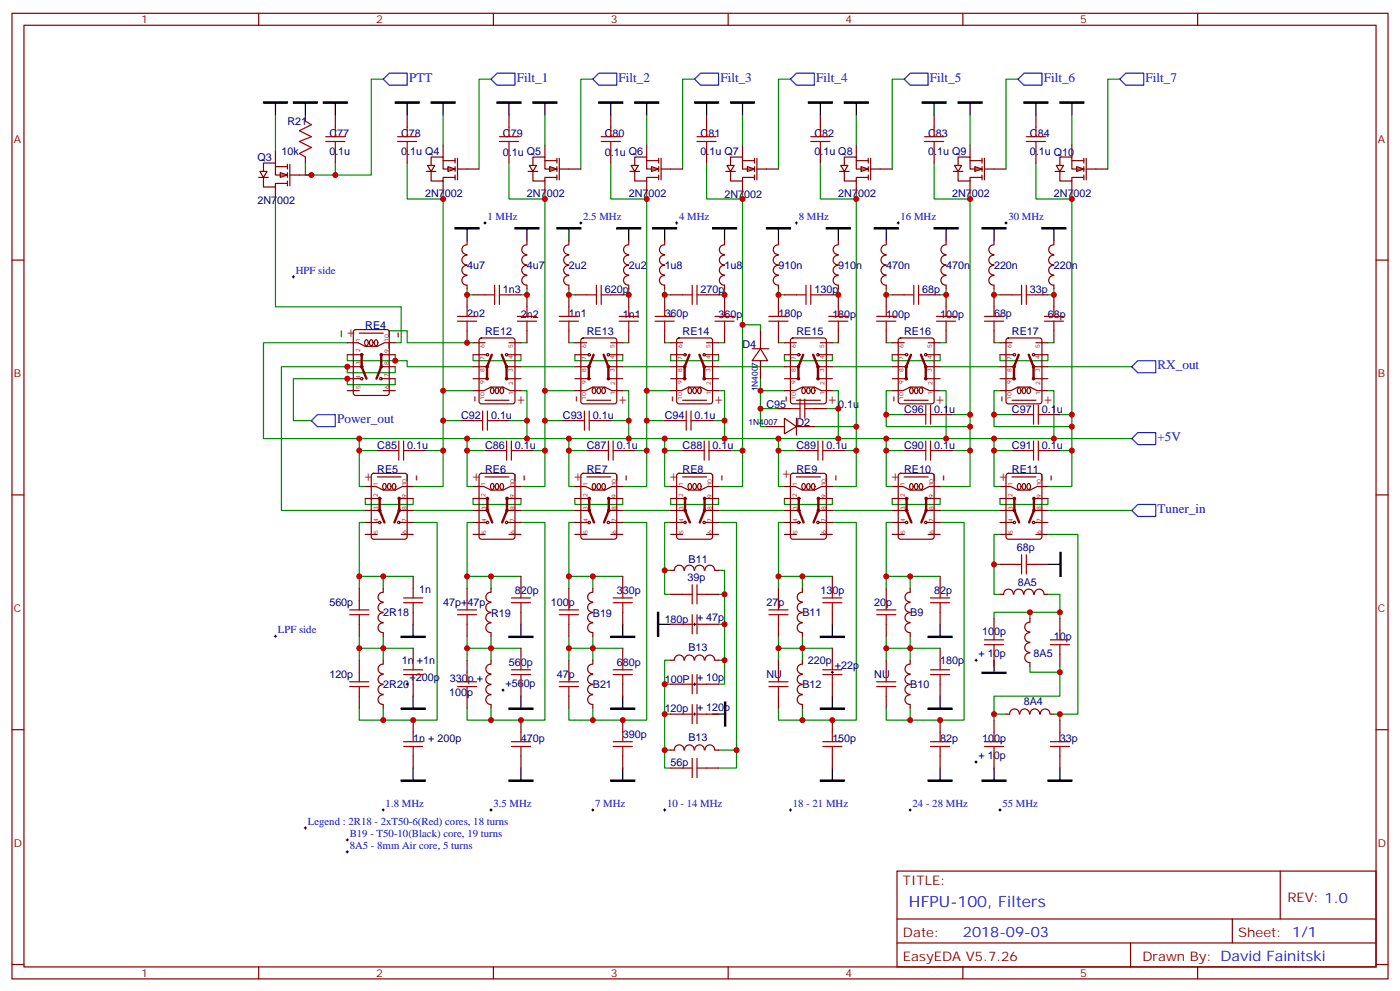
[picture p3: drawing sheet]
<svg xmlns="http://www.w3.org/2000/svg" width="412mm" height="292mm" viewBox="0 0 412 292" stroke-linecap="round" stroke-linejoin="round" font-family="sans-serif">
<defs><g id="words">
<g font-size="5.3" fill="#800">
<text x="118.6" y="99.7" transform="rotate(-90 118.6 99.7)">-</text>
<text x="141.2" y="118.6" transform="rotate(-90 141.2 118.6)">-</text>
<text x="171.2" y="118.6" transform="rotate(-90 171.2 118.6)">-</text>
<text x="199.4" y="118.6" transform="rotate(-90 199.4 118.6)">-</text>
<text x="232.9" y="118.6" transform="rotate(-90 232.9 118.6)">-</text>
<text x="264.7" y="118.6" transform="rotate(-90 264.7 118.6)">-</text>
<text x="296.4" y="118.6" transform="rotate(-90 296.4 118.6)">-</text>
<text x="124.1" y="142.1" transform="rotate(-90 124.1 142.1)">-</text>
<text x="155.8" y="142.1" transform="rotate(-90 155.8 142.1)">-</text>
<text x="185.8" y="142.1" transform="rotate(-90 185.8 142.1)">-</text>
<text x="214" y="142.1" transform="rotate(-90 214 142.1)">-</text>
<text x="247.5" y="142.1" transform="rotate(-90 247.5 142.1)">-</text>
<text x="279.3" y="142.1" transform="rotate(-90 279.3 142.1)">-</text>
<text x="311" y="142.1" transform="rotate(-90 311 142.1)">-</text>
</g>
<text font-size="4.6" fill="#00f" x="267.8" y="267.1">HFPU-100, Filters</text>
<g font-size="4.2" fill="#800">
<text x="104.5" y="99.8" transform="rotate(-90 104.5 99.8)">+</text>
<text x="154.6" y="119.6" transform="rotate(-90 154.6 119.6)">+</text>
<text x="184.6" y="119.6" transform="rotate(-90 184.6 119.6)">+</text>
<text x="212.8" y="119.6" transform="rotate(-90 212.8 119.6)">+</text>
<text x="246.3" y="119.6" transform="rotate(-90 246.3 119.6)">+</text>
<text x="278" y="119.6" transform="rotate(-90 278 119.6)">+</text>
<text x="309.8" y="119.6" transform="rotate(-90 309.8 119.6)">+</text>
<text x="109.7" y="142.1" transform="rotate(-90 109.7 142.1)">+</text>
<text x="141.4" y="142.1" transform="rotate(-90 141.4 142.1)">+</text>
<text x="171.4" y="142.1" transform="rotate(-90 171.4 142.1)">+</text>
<text x="199.6" y="142.1" transform="rotate(-90 199.6 142.1)">+</text>
<text x="232.7" y="141.5" transform="rotate(-90 232.7 141.5)">+</text>
<text x="264.9" y="142.1" transform="rotate(-90 264.9 142.1)">+</text>
<text x="296.6" y="142.1" transform="rotate(-90 296.6 142.1)">+</text>
</g>
<text font-size="4.2" fill="#00f" x="283.6" y="275.9">2018-09-03</text>
<g font-size="3.9" fill="#00f">
<text x="120.5" y="24.1">PTT</text>
<text x="152.2" y="24.1">Filt_1</text>
<text x="182.2" y="24.1">Filt_2</text>
<text x="212.2" y="24.1">Filt_3</text>
<text x="240.4" y="24.1">Filt_4</text>
<text x="273.9" y="24.1">Filt_5</text>
<text x="307.5" y="24.1">Filt_6</text>
<text x="337.4" y="24.1">Filt_7</text>
<text x="341" y="108.8">RX_out</text>
<text x="99.3" y="124.6">Power_out</text>
<text x="341" y="129.9">+5V</text>
<text x="341" y="151.1">Tuner_in</text>
</g>
<g font-size="3.9" fill="#800">
<text x="266" y="260.7">TITLE:</text>
<text x="379.2" y="265.7">REV: 1.0</text>
<text x="266" y="275.9">Date:</text>
<text x="364.8" y="275.9">Sheet: 1/1</text>
<text x="266" y="283">EasyEDA V5.7.26</text>
<text x="336.5" y="283">Drawn By: David Fainitski</text>
</g>
<g font-size="3.2" fill="#800">
<text x="41.6" y="6.9">1</text>
<text x="110.8" y="6.9">2</text>
<text x="179.9" y="6.9">3</text>
<text x="249.1" y="6.9">4</text>
<text x="318.2" y="6.9">5</text>
<text x="4.1" y="42">A</text>
<text x="405.9" y="42">A</text>
<text x="4.1" y="111.2">B</text>
<text x="405.9" y="111.2">B</text>
<text x="4.1" y="180.3">C</text>
<text x="405.9" y="180.3">C</text>
<text x="4.1" y="249.4">D</text>
<text x="405.9" y="249.4">D</text>
<text x="41.6" y="287.7">1</text>
<text x="110.8" y="287.7">2</text>
<text x="179.9" y="287.7">3</text>
<text x="249.1" y="287.7">4</text>
<text x="318.2" y="287.7">5</text>
</g>
<g font-size="3.2" fill="#000080">
<text x="84.7" y="36.9">R21</text>
<text x="97" y="40.4">C77</text>
<text x="118.2" y="40.4">C78</text>
<text x="148.2" y="40.4">C79</text>
<text x="178.2" y="40.4">C80</text>
<text x="206.4" y="40.4">C81</text>
<text x="239.9" y="40.4">C82</text>
<text x="273.4" y="40.4">C83</text>
<text x="303.4" y="40.4">C84</text>
<text x="75.9" y="47.5">Q3</text>
<text x="82.9" y="45.7">10k</text>
<text x="97" y="45.7">0.1u</text>
<text x="118.2" y="45.7">0.1u Q4</text>
<text x="148.2" y="46.1">0.1u Q5</text>
<text x="178.2" y="46.1">0.1u Q6</text>
<text x="206.4" y="45.7">0.1u Q7</text>
<text x="239.9" y="45.7">0.1u Q8</text>
<text x="273.4" y="45.7">0.1u Q9</text>
<text x="303.4" y="45.7">0.1u Q10</text>
<text x="125.2" y="58">2N7002</text>
<text x="155.2" y="58">2N7002</text>
<text x="185.2" y="58">2N7002</text>
<text x="213.4" y="58.4">2N7002</text>
<text x="246.9" y="58.1">2N7002</text>
<text x="280.5" y="58">2N7002</text>
<text x="310.4" y="58.1">2N7002</text>
<text x="75.8" y="60.2">2N7002</text>
<text x="137.6" y="79.2">4u7</text>
<text x="155.2" y="79.2">4u7</text>
<text x="167.6" y="79.2">2u2</text>
<text x="185.2" y="79.2">2u2</text>
<text x="195.8" y="79.2">1u8</text>
<text x="213.4" y="79.2">1u8</text>
<text x="229.3" y="79.2">910n</text>
<text x="246.9" y="79.2">910n</text>
<text x="261.1" y="79.2">470n</text>
<text x="278.7" y="79.2">470n</text>
<text x="292.8" y="79.2">220n</text>
<text x="310.4" y="79.2">220n</text>
<text x="148.2" y="86.3">1n3</text>
<text x="178.2" y="86.3">620p</text>
<text x="206.4" y="86.3">270p</text>
<text x="239.9" y="86.3">130p</text>
<text x="271.6" y="86.3">68p</text>
<text x="303.4" y="86.3">33p</text>
<text x="137.6" y="93.4">2n2</text>
<text x="153.5" y="93.7">2n2</text>
<text x="167.6" y="93.4">1n1</text>
<text x="183.4" y="93.7">1n1</text>
<text x="195.8" y="93.4">360p</text>
<text x="211.7" y="93.7">360p</text>
<text x="229.3" y="93.4">180p</text>
<text x="245.2" y="93.7">180p</text>
<text x="261.1" y="93.7">100p</text>
<text x="276.9" y="93.7">100p</text>
<text x="292.8" y="93.4">68p</text>
<text x="308.7" y="93.7">68p</text>
<text x="107.6" y="96.9">RE4</text>
<text x="142.9" y="98.6">RE12</text>
<text x="172.9" y="98.6">RE13</text>
<text x="201.1" y="98.6">RE14</text>
<text x="234.6" y="98.6">RE15</text>
<text x="266.4" y="98.6">RE16</text>
<text x="298.1" y="98.6">RE17</text>
<text x="218.7" y="102.5">D4</text>
<text x="135.8" y="123.3">C92</text>
<text x="144.6" y="123.3">0.1u</text>
<text x="165.8" y="123.3">C93</text>
<text x="174.6" y="123.3">0.1u</text>
<text x="195.8" y="123.3">C94</text>
<text x="204.6" y="123.3">0.1u</text>
<text x="225.8" y="120.1">C95</text>
<text x="234.6" y="125.4">D2</text>
<text x="246.9" y="120.1">0.1u</text>
<text x="266.4" y="121.6">C96</text>
<text x="275.2" y="121.6">0.1u</text>
<text x="298.1" y="121.6">C97</text>
<text x="306.9" y="121.6">0.1u</text>
<text x="111.1" y="132.2">C85</text>
<text x="119.9" y="132.2">0.1u</text>
<text x="142.9" y="132.2">C86</text>
<text x="151.7" y="132.2">0.1u</text>
<text x="172.9" y="132.2">C87</text>
<text x="181.7" y="132.2">0.1u</text>
<text x="201.1" y="132.2">C88</text>
<text x="209.9" y="132.2">0.1u</text>
<text x="234.6" y="132.2">C89</text>
<text x="243.4" y="132.2">0.1u</text>
<text x="266.4" y="132.2">C90</text>
<text x="275.2" y="132.2">0.1u</text>
<text x="298.1" y="132.2">C91</text>
<text x="306.9" y="132.2">0.1u</text>
<text x="111.1" y="139.2">RE5</text>
<text x="142.9" y="139.2">RE6</text>
<text x="172.9" y="139.2">RE7</text>
<text x="201.1" y="139.2">RE8</text>
<text x="234.6" y="139.2">RE9</text>
<text x="266.3" y="139.2">RE10</text>
<text x="298.1" y="139.2">RE11</text>
<text x="202.8" y="165.7">B11</text>
<text x="299.5" y="162.3">68p</text>
<text x="202.5" y="171.1">39p</text>
<text x="299.8" y="172.4">8A5</text>
<text x="97" y="178.4">560p</text>
<text x="123.5" y="174.5">1n</text>
<text x="130.5" y="178.3">47p+47p</text>
<text x="151.7" y="174.8">820p</text>
<text x="162.3" y="178.4">100p</text>
<text x="181.7" y="174.8">330p</text>
<text x="225.8" y="178.4">27p</text>
<text x="241.7" y="174.8">130p</text>
<text x="257.5" y="178.4">20p</text>
<text x="275.2" y="174.8">82p</text>
<text x="112.9" y="181.5">2R18</text>
<text x="144.6" y="181.6">R19</text>
<text x="174.6" y="181.6">B19</text>
<text x="195.8" y="183.3">180p</text>
<text x="205.3" y="183">+ 47p</text>
<text x="236.4" y="181.5">B11</text>
<text x="268.1" y="181.5">B9</text>
<text x="202.8" y="191.8">B13</text>
<text x="289.3" y="186.8">100p</text>
<text x="310.4" y="188.6">10p</text>
<text x="118.4" y="195.5">1n +1n</text>
<text x="149.9" y="196">560p</text>
<text x="181.7" y="196">680p</text>
<text x="238" y="195.6">220p</text>
<text x="245.9" y="197.1">+22p</text>
<text x="276.9" y="195.7">180p</text>
<text x="288.2" y="193.5">+ 10p</text>
<text x="304.5" y="193.5">8A5</text>
<text x="97" y="199.7">120p</text>
<text x="112.9" y="202.7">2R20</text>
<text x="120.6" y="200.6">+200p</text>
<text x="132.5" y="200.9">330p +</text>
<text x="148.9" y="202.4">+560p</text>
<text x="164" y="199.5">47p</text>
<text x="174.6" y="202.7">B21</text>
<text x="195.8" y="201.3">100P</text>
<text x="205.3" y="200.6">+ 10p</text>
<text x="225.8" y="199.5">NU</text>
<text x="236.4" y="202.7">B12</text>
<text x="257.5" y="199.5">NU</text>
<text x="268.1" y="202.7">B10</text>
<text x="132.3" y="205">100p</text>
<text x="195.8" y="209.8">120p</text>
<text x="205.3" y="209.4">+ 120p</text>
<text x="301.6" y="207.7">8A4</text>
<text x="121.7" y="218.6">1n + 200p</text>
<text x="153.5" y="218.6">470p</text>
<text x="183.4" y="217.2">390p</text>
<text x="202.8" y="218.3">B13</text>
<text x="245.2" y="218.6">150p</text>
<text x="276.9" y="218.6">82p</text>
<text x="289.3" y="218.6">100p</text>
<text x="312.2" y="218.6">33p</text>
<text x="197.6" y="225.6">56p</text>
<text x="288.2" y="223.5">+ 10p</text>
</g>
<g font-size="3.2" fill="#00f">
<text x="143.6" y="64.8">1 MHz</text>
<text x="171.8" y="64.8">2.5 MHz</text>
<text x="200" y="64.8">4 MHz</text>
<text x="235.3" y="64.8">8 MHz</text>
<text x="265.3" y="64.8">16 MHz</text>
<text x="297" y="64.8">30 MHz</text>
<text x="87.1" y="80.6">HPF side</text>
<text x="81.8" y="186.5">LPF side</text>
<text x="113.6" y="237.6">1.8 MHz</text>
<text x="145.3" y="237.6">3.5 MHz</text>
<text x="175.3" y="237.6">7 MHz</text>
<text x="196.5" y="237.6">10 - 14 MHz</text>
<text x="233.5" y="237.6">18 - 21 MHz</text>
<text x="268.8" y="237.6">24 - 28 MHz</text>
<text x="295.3" y="237.6">55 MHz</text>
<text x="90.7" y="242.9">Legend : 2R18 - 2xT50-6(Red) cores, 18 turns</text>
<text x="103" y="250">8A5 - 8mm Air core, 5 turns</text>
<text x="103" y="246.5">B19 - T50-10(Black) core, 19 turns</text>
</g>
<g font-size="2.5" fill="#000080">
<text x="223.2" y="115.3" transform="rotate(-90 223.2 115.3)">1N4007</text>
<text x="220.5" y="125.1">1N4007</text>
</g>
<g font-size="1.8" fill="#800">
<text x="106.1" y="100.8" transform="rotate(-90 106.1 100.8)">1</text>
<text x="114.6" y="100.7" transform="rotate(-90 114.6 100.7)">10</text>
<text x="106.1" y="103.7" transform="rotate(-90 106.1 103.7)">2</text>
<text x="106.2" y="107.6" transform="rotate(-90 106.2 107.6)">3</text>
<text x="114.6" y="107.6" transform="rotate(-90 114.6 107.6)">8</text>
<text x="114.6" y="104.1" transform="rotate(-90 114.6 104.1)">9</text>
<text x="142.7" y="106" transform="rotate(-90 142.7 106)">7</text>
<text x="142.7" y="102.5" transform="rotate(-90 142.7 102.5)">6</text>
<text x="151" y="105.7" transform="rotate(-90 151 105.7)">4</text>
<text x="151" y="102.5" transform="rotate(-90 151 102.5)">5</text>
<text x="172.7" y="106" transform="rotate(-90 172.7 106)">7</text>
<text x="172.7" y="102.5" transform="rotate(-90 172.7 102.5)">6</text>
<text x="181" y="105.7" transform="rotate(-90 181 105.7)">4</text>
<text x="181" y="102.5" transform="rotate(-90 181 102.5)">5</text>
<text x="200.9" y="106" transform="rotate(-90 200.9 106)">7</text>
<text x="200.9" y="102.5" transform="rotate(-90 200.9 102.5)">6</text>
<text x="209.3" y="105.7" transform="rotate(-90 209.3 105.7)">4</text>
<text x="209.3" y="102.5" transform="rotate(-90 209.3 102.5)">5</text>
<text x="234.4" y="106" transform="rotate(-90 234.4 106)">7</text>
<text x="234.4" y="102.5" transform="rotate(-90 234.4 102.5)">6</text>
<text x="242.8" y="105.7" transform="rotate(-90 242.8 105.7)">4</text>
<text x="242.8" y="102.5" transform="rotate(-90 242.8 102.5)">5</text>
<text x="266.2" y="106" transform="rotate(-90 266.2 106)">7</text>
<text x="266.2" y="102.5" transform="rotate(-90 266.2 102.5)">6</text>
<text x="274.5" y="105.7" transform="rotate(-90 274.5 105.7)">4</text>
<text x="274.5" y="102.5" transform="rotate(-90 274.5 102.5)">5</text>
<text x="297.9" y="106" transform="rotate(-90 297.9 106)">7</text>
<text x="297.9" y="102.5" transform="rotate(-90 297.9 102.5)">6</text>
<text x="306.3" y="105.7" transform="rotate(-90 306.3 105.7)">4</text>
<text x="306.3" y="102.5" transform="rotate(-90 306.3 102.5)">5</text>
<text x="106.2" y="111.5" transform="rotate(-90 106.2 111.5)">4</text>
<text x="114.6" y="111.1" transform="rotate(-90 114.6 111.1)">7</text>
<text x="142.7" y="113.1" transform="rotate(-90 142.7 113.1)">9</text>
<text x="142.7" y="109.6" transform="rotate(-90 142.7 109.6)">8</text>
<text x="151" y="109.6" transform="rotate(-90 151 109.6)">3</text>
<text x="151.2" y="113.5" transform="rotate(-90 151.2 113.5)">2</text>
<text x="172.7" y="113.1" transform="rotate(-90 172.7 113.1)">9</text>
<text x="172.7" y="109.6" transform="rotate(-90 172.7 109.6)">8</text>
<text x="181" y="109.6" transform="rotate(-90 181 109.6)">3</text>
<text x="181.2" y="113.5" transform="rotate(-90 181.2 113.5)">2</text>
<text x="200.9" y="113.1" transform="rotate(-90 200.9 113.1)">9</text>
<text x="200.9" y="109.6" transform="rotate(-90 200.9 109.6)">8</text>
<text x="209.3" y="109.6" transform="rotate(-90 209.3 109.6)">3</text>
<text x="209.4" y="113.5" transform="rotate(-90 209.4 113.5)">2</text>
<text x="234.4" y="113.1" transform="rotate(-90 234.4 113.1)">9</text>
<text x="234.4" y="109.6" transform="rotate(-90 234.4 109.6)">8</text>
<text x="242.8" y="109.6" transform="rotate(-90 242.8 109.6)">3</text>
<text x="242.9" y="113.5" transform="rotate(-90 242.9 113.5)">2</text>
<text x="266.2" y="113.1" transform="rotate(-90 266.2 113.1)">9</text>
<text x="266.2" y="109.6" transform="rotate(-90 266.2 109.6)">8</text>
<text x="274.5" y="109.6" transform="rotate(-90 274.5 109.6)">3</text>
<text x="274.6" y="113.5" transform="rotate(-90 274.6 113.5)">2</text>
<text x="297.9" y="113.1" transform="rotate(-90 297.9 113.1)">9</text>
<text x="297.9" y="109.6" transform="rotate(-90 297.9 109.6)">8</text>
<text x="306.3" y="109.6" transform="rotate(-90 306.3 109.6)">3</text>
<text x="306.4" y="113.5" transform="rotate(-90 306.4 113.5)">2</text>
<text x="106.2" y="114.6" transform="rotate(-90 106.2 114.6)">5</text>
<text x="114.6" y="114.6" transform="rotate(-90 114.6 114.6)">6</text>
<text x="142.7" y="117.7" transform="rotate(-90 142.7 117.7)">10</text>
<text x="151.2" y="116.4" transform="rotate(-90 151.2 116.4)">1</text>
<text x="172.7" y="117.7" transform="rotate(-90 172.7 117.7)">10</text>
<text x="181.2" y="116.4" transform="rotate(-90 181.2 116.4)">1</text>
<text x="200.9" y="117.7" transform="rotate(-90 200.9 117.7)">10</text>
<text x="209.4" y="116.4" transform="rotate(-90 209.4 116.4)">1</text>
<text x="234.4" y="117.7" transform="rotate(-90 234.4 117.7)">10</text>
<text x="242.9" y="116.4" transform="rotate(-90 242.9 116.4)">1</text>
<text x="266.2" y="117.7" transform="rotate(-90 266.2 117.7)">10</text>
<text x="274.6" y="116.4" transform="rotate(-90 274.6 116.4)">1</text>
<text x="297.9" y="117.7" transform="rotate(-90 297.9 117.7)">10</text>
<text x="306.4" y="116.4" transform="rotate(-90 306.4 116.4)">1</text>
<text x="111.3" y="143.1" transform="rotate(-90 111.3 143.1)">1</text>
<text x="119.8" y="143.2" transform="rotate(-90 119.8 143.2)">10</text>
<text x="143.1" y="143.1" transform="rotate(-90 143.1 143.1)">1</text>
<text x="151.5" y="143.2" transform="rotate(-90 151.5 143.2)">10</text>
<text x="173" y="143.1" transform="rotate(-90 173 143.1)">1</text>
<text x="181.5" y="143.2" transform="rotate(-90 181.5 143.2)">10</text>
<text x="201.3" y="143.1" transform="rotate(-90 201.3 143.1)">1</text>
<text x="209.7" y="143.2" transform="rotate(-90 209.7 143.2)">10</text>
<text x="234.8" y="143.1" transform="rotate(-90 234.8 143.1)">1</text>
<text x="243.2" y="143.2" transform="rotate(-90 243.2 143.2)">10</text>
<text x="266.5" y="143.1" transform="rotate(-90 266.5 143.1)">1</text>
<text x="275" y="143.2" transform="rotate(-90 275 143.2)">10</text>
<text x="298.3" y="143.1" transform="rotate(-90 298.3 143.1)">1</text>
<text x="306.7" y="143.2" transform="rotate(-90 306.7 143.2)">10</text>
<text x="111.3" y="146.3" transform="rotate(-90 111.3 146.3)">2</text>
<text x="119.8" y="146.6" transform="rotate(-90 119.8 146.6)">9</text>
<text x="143" y="146.3" transform="rotate(-90 143 146.3)">2</text>
<text x="151.5" y="146.6" transform="rotate(-90 151.5 146.6)">9</text>
<text x="173" y="146.3" transform="rotate(-90 173 146.3)">2</text>
<text x="181.5" y="146.6" transform="rotate(-90 181.5 146.6)">9</text>
<text x="201.3" y="146.3" transform="rotate(-90 201.3 146.3)">2</text>
<text x="209.7" y="146.6" transform="rotate(-90 209.7 146.6)">9</text>
<text x="234.8" y="146.3" transform="rotate(-90 234.8 146.3)">2</text>
<text x="243.2" y="146.6" transform="rotate(-90 243.2 146.6)">9</text>
<text x="266.5" y="146.3" transform="rotate(-90 266.5 146.3)">2</text>
<text x="275" y="146.6" transform="rotate(-90 275 146.6)">9</text>
<text x="298.3" y="146.3" transform="rotate(-90 298.3 146.3)">2</text>
<text x="306.7" y="146.6" transform="rotate(-90 306.7 146.6)">9</text>
<text x="111.4" y="153.7" transform="rotate(-90 111.4 153.7)">4</text>
<text x="111.4" y="150.1" transform="rotate(-90 111.4 150.1)">3</text>
<text x="119.8" y="153.7" transform="rotate(-90 119.8 153.7)">7</text>
<text x="119.8" y="150.1" transform="rotate(-90 119.8 150.1)">8</text>
<text x="143.2" y="153.7" transform="rotate(-90 143.2 153.7)">4</text>
<text x="143.2" y="150.1" transform="rotate(-90 143.2 150.1)">3</text>
<text x="151.5" y="153.7" transform="rotate(-90 151.5 153.7)">7</text>
<text x="151.5" y="150.1" transform="rotate(-90 151.5 150.1)">8</text>
<text x="173.2" y="153.7" transform="rotate(-90 173.2 153.7)">4</text>
<text x="173.2" y="150.1" transform="rotate(-90 173.2 150.1)">3</text>
<text x="181.5" y="153.7" transform="rotate(-90 181.5 153.7)">7</text>
<text x="181.5" y="150.1" transform="rotate(-90 181.5 150.1)">8</text>
<text x="201.4" y="153.7" transform="rotate(-90 201.4 153.7)">4</text>
<text x="201.4" y="150.1" transform="rotate(-90 201.4 150.1)">3</text>
<text x="209.7" y="153.7" transform="rotate(-90 209.7 153.7)">7</text>
<text x="209.7" y="150.1" transform="rotate(-90 209.7 150.1)">8</text>
<text x="234.9" y="153.7" transform="rotate(-90 234.9 153.7)">4</text>
<text x="234.9" y="150.1" transform="rotate(-90 234.9 150.1)">3</text>
<text x="243.2" y="153.7" transform="rotate(-90 243.2 153.7)">7</text>
<text x="243.2" y="150.1" transform="rotate(-90 243.2 150.1)">8</text>
<text x="266.6" y="153.7" transform="rotate(-90 266.6 153.7)">4</text>
<text x="266.6" y="150.1" transform="rotate(-90 266.6 150.1)">3</text>
<text x="275" y="153.7" transform="rotate(-90 275 153.7)">7</text>
<text x="275" y="150.1" transform="rotate(-90 275 150.1)">8</text>
<text x="298.4" y="153.7" transform="rotate(-90 298.4 153.7)">4</text>
<text x="298.4" y="150.1" transform="rotate(-90 298.4 150.1)">3</text>
<text x="306.7" y="153.7" transform="rotate(-90 306.7 153.7)">7</text>
<text x="306.7" y="150.1" transform="rotate(-90 306.7 150.1)">8</text>
<text x="111.4" y="157.2" transform="rotate(-90 111.4 157.2)">5</text>
<text x="119.8" y="157.2" transform="rotate(-90 119.8 157.2)">6</text>
<text x="143.2" y="157.2" transform="rotate(-90 143.2 157.2)">5</text>
<text x="151.5" y="157.2" transform="rotate(-90 151.5 157.2)">6</text>
<text x="173.2" y="157.2" transform="rotate(-90 173.2 157.2)">5</text>
<text x="181.5" y="157.2" transform="rotate(-90 181.5 157.2)">6</text>
<text x="201.4" y="157.2" transform="rotate(-90 201.4 157.2)">5</text>
<text x="209.7" y="157.2" transform="rotate(-90 209.7 157.2)">6</text>
<text x="234.9" y="157.2" transform="rotate(-90 234.9 157.2)">5</text>
<text x="243.2" y="157.2" transform="rotate(-90 243.2 157.2)">6</text>
<text x="266.6" y="157.2" transform="rotate(-90 266.6 157.2)">5</text>
<text x="275" y="157.2" transform="rotate(-90 275 157.2)">6</text>
<text x="298.4" y="157.2" transform="rotate(-90 298.4 157.2)">5</text>
<text x="306.7" y="157.2" transform="rotate(-90 306.7 157.2)">6</text>
</g>
</g></defs>
<g fill="none" stroke="#870000" stroke-width=".35">
<path d="M3.5 3.9h405.4v284.4h-405.4zM7.1 7.4h398.2v277.3h-398.2zM76.2 3.9v3.5M145.3 3.9v3.5M214.5 3.9v3.5M283.6 3.9v3.5M352.8 3.9v3.5M3.5 76.6h3.6M137.6 78.2a1.41 1.41 0 0 0-1.5 1.4 1.41 1.41 0 0 0 1.5 1.4M137.6 75.2a1.41 1.41 0 0 0-1.5 1.4 1.41 1.41 0 0 0 1.5 1.4M137.6 72.1a1.41 1.41 0 0 0-1.5 1.4 1.41 1.41 0 0 0 1.5 1.4M137.6 70.9v1.1"/>
<path d="M155.2 78.2a1.41 1.41 0 0 0-1.5 1.4 1.41 1.41 0 0 0 1.5 1.4M155.2 75.2a1.41 1.41 0 0 0-1.5 1.4 1.41 1.41 0 0 0 1.5 1.4M155.2 72.1a1.41 1.41 0 0 0-1.5 1.4 1.41 1.41 0 0 0 1.5 1.4M155.2 70.9v1.1M167.5 78.2a1.41 1.41 0 0 0-1.5 1.4 1.41 1.41 0 0 0 1.5 1.4M167.5 75.2a1.41 1.41 0 0 0-1.5 1.4 1.41 1.41 0 0 0 1.5 1.4M167.5 72.1a1.41 1.41 0 0 0-1.5 1.4 1.41 1.41 0 0 0 1.5 1.4M167.6 70.9v1.1M185.2 78.2a1.41 1.41 0 0 0-1.5 1.4 1.41 1.41 0 0 0 1.5 1.4M185.2 75.2a1.41 1.41 0 0 0-1.5 1.4 1.41 1.41 0 0 0 1.5 1.4M185.2 72.1a1.41 1.41 0 0 0-1.5 1.4 1.41 1.41 0 0 0 1.5 1.4M185.2 70.9v1.1"/>
<path d="M195.8 78.2a1.41 1.41 0 0 0-1.5 1.4 1.41 1.41 0 0 0 1.5 1.4M195.8 75.2a1.41 1.41 0 0 0-1.5 1.4 1.41 1.41 0 0 0 1.5 1.4M195.8 72.1a1.41 1.41 0 0 0-1.5 1.4 1.41 1.41 0 0 0 1.5 1.4M195.8 70.9v1.1M213.4 78.2a1.41 1.41 0 0 0-1.5 1.4 1.41 1.41 0 0 0 1.5 1.4M213.4 75.2a1.41 1.41 0 0 0-1.5 1.4 1.41 1.41 0 0 0 1.5 1.4M213.4 72.1a1.41 1.41 0 0 0-1.5 1.4 1.41 1.41 0 0 0 1.5 1.4M213.4 70.9v1.1M229.3 78.2a1.41 1.41 0 0 0-1.5 1.4 1.41 1.41 0 0 0 1.5 1.4M229.3 75.2a1.41 1.41 0 0 0-1.5 1.4 1.41 1.41 0 0 0 1.5 1.4M229.3 72.1a1.41 1.41 0 0 0-1.5 1.4 1.41 1.41 0 0 0 1.5 1.4M229.3 70.9v1.1"/>
<path d="M246.9 78.2a1.41 1.41 0 0 0-1.5 1.4 1.41 1.41 0 0 0 1.5 1.4M246.9 75.2a1.41 1.41 0 0 0-1.5 1.4 1.41 1.41 0 0 0 1.5 1.4M246.9 72.1a1.41 1.41 0 0 0-1.5 1.4 1.41 1.41 0 0 0 1.5 1.4M246.9 70.9v1.1M261 78.2a1.41 1.41 0 0 0-1.5 1.4 1.41 1.41 0 0 0 1.5 1.4M261 75.2a1.41 1.41 0 0 0-1.5 1.4 1.41 1.41 0 0 0 1.5 1.4M261 72.1a1.41 1.41 0 0 0-1.5 1.4 1.41 1.41 0 0 0 1.5 1.4M261.1 70.9v1.1M278.7 78.2a1.41 1.41 0 0 0-1.5 1.4 1.41 1.41 0 0 0 1.5 1.4M278.7 75.2a1.41 1.41 0 0 0-1.5 1.4 1.41 1.41 0 0 0 1.5 1.4M278.7 72.1a1.41 1.41 0 0 0-1.5 1.4 1.41 1.41 0 0 0 1.5 1.4M278.7 70.9v1.1"/>
<path d="M292.8 78.2a1.41 1.41 0 0 0-1.5 1.4 1.41 1.41 0 0 0 1.5 1.4M292.8 75.2a1.41 1.41 0 0 0-1.5 1.4 1.41 1.41 0 0 0 1.5 1.4M292.8 72.1a1.41 1.41 0 0 0-1.5 1.4 1.41 1.41 0 0 0 1.5 1.4M292.8 70.9v1.1M310.4 78.2a1.41 1.41 0 0 0-1.5 1.4 1.41 1.41 0 0 0 1.5 1.4M310.4 75.2a1.41 1.41 0 0 0-1.5 1.4 1.41 1.41 0 0 0 1.5 1.4M310.4 72.1a1.41 1.41 0 0 0-1.5 1.4 1.41 1.41 0 0 0 1.5 1.4M310.4 70.9v1.1M405.3 76.6h3.6M104.3 97.3l.5-.3h9.1l.7 .5 .1 18.2-.5 .7-9.4 .1-.7-.5v-18.2zM105.8 98.1h7.1M137.6 81.1a1.41 1.41 0 0 0-1.5 1.4 1.41 1.41 0 0 0 1.5 1.5"/>
<path d="M137.6 84v1.1M137.6 86.8v3.5M137.6 97.4v3.5M139.3 86.8h3.6M141.3 99.7l.5-.2h9.2l.6 .4 .1 18.3-.5 .7h-9.4l-.6-.4-.1-18.3zM149.9 86.8h3.6M155.2 81.1a1.41 1.41 0 0 0-1.5 1.4 1.41 1.41 0 0 0 1.5 1.5M155.2 84v1.1M155.2 86.8v3.5M155.2 97.4v3.5M167.5 81.1a1.41 1.41 0 0 0-1.5 1.4 1.41 1.41 0 0 0 1.5 1.5M167.6 84v1.1"/>
<path d="M167.6 86.8v3.5M167.6 97.4v3.5M169.3 86.8h3.6M171.3 99.7l.5-.2h9.2l.6 .4 .1 18.3-.5 .7h-9.4l-.6-.4-.1-18.3zM179.9 86.8h3.5M185.2 81.1a1.41 1.41 0 0 0-1.5 1.4 1.41 1.41 0 0 0 1.5 1.5M185.2 84v1.1M185.2 86.8v3.5M185.2 97.4v3.5M195.8 81.1a1.41 1.41 0 0 0-1.5 1.4 1.41 1.41 0 0 0 1.5 1.5M195.8 84v1.1M195.8 86.8v3.5"/>
<path d="M195.8 97.4v3.5M197.6 86.8h3.5M199.6 99.7l.4-.2h9.2l.6 .4 .1 18.3-.5 .7h-9.4l-.6-.4-.1-18.3zM208.1 86.8h3.6M213.4 81.1a1.41 1.41 0 0 0-1.5 1.4 1.41 1.41 0 0 0 1.5 1.5M213.4 84v1.1M213.4 86.8v3.5M213.4 97.4v3.5M224 97.4v5.3M229.3 81.1a1.41 1.41 0 0 0-1.5 1.4 1.41 1.41 0 0 0 1.5 1.5M229.3 84v1.1M229.3 86.8v3.5"/>
<path d="M229.3 97.4v3.5M231.1 86.8h3.5M233.1 99.7l.4-.2h9.2l.7 .4v18.3l-.4 .7h-9.5l-.6-.4-.1-18.3zM241.7 86.8h3.5M246.9 81.1a1.41 1.41 0 0 0-1.5 1.4 1.41 1.41 0 0 0 1.5 1.5M246.9 84v1.1M246.9 86.8v3.5M246.9 97.4v3.5M261 81.1a1.41 1.41 0 0 0-1.5 1.4 1.41 1.41 0 0 0 1.5 1.5M261.1 84v1.1M261.1 86.8v3.5M261.1 97.4v3.5"/>
<path d="M262.8 86.8h3.5M264.8 99.7l.5-.2h9.2l.6 .4 .1 18.3-.5 .7h-9.4l-.7-.4v-18.3zM273.4 86.8h3.5M278.7 81.1a1.41 1.41 0 0 0-1.5 1.4 1.41 1.41 0 0 0 1.5 1.5M278.7 84v1.1M278.7 86.8v3.5M278.7 97.4v3.5M292.8 81.1a1.41 1.41 0 0 0-1.5 1.4 1.41 1.41 0 0 0 1.5 1.5M292.8 84v1.1M292.8 86.8v3.5M292.8 97.4v3.5M294.6 86.8h3.5"/>
<path d="M296.6 99.7l.4-.2h9.2l.7 .4v18.3l-.4 .7h-9.5l-.6-.4-.1-18.3zM305.2 86.8h3.5M310.4 81.1a1.41 1.41 0 0 0-1.5 1.4 1.41 1.41 0 0 0 1.5 1.5M310.4 84v1.1M310.4 86.8v3.5M310.4 97.4v3.5M102.3 100.9h3.2l2.1 1.1h3.5l2.1-1.1h3.2M102.3 115h3.5M102.3 104.5h3.9M102.3 108h3.9M102.3 111.5h3.9M107.7 100.1a.82 .82 0 0 1 .8 .8 .82 .82 0 0 1-.8 .8l-.3-.8z"/>
<path d="M109.2 100.1a.82 .82 0 0 1 .7 .8 .82 .82 0 0 1-.7 .8l-.4-.8zM110.6 100.1a.82 .82 0 0 1 .7 .8 .82 .82 0 0 1-.7 .8l-.4-.8zM112.2 108h4.2M112.5 104.5h3.9M112.5 111.5h3.9M112.9 115h3.5M139.3 115h3.2l2.1-1h3.6l2.1 1h3.2M139.3 104.5h3.9M139.3 108h4.3M139.3 111.5h3.9M139.3 100.9h3.6M142.9 117.9h7"/>
<path d="M144.8 114.2a.82 .82 0 0 1 .7 .8 .82 .82 0 0 1-.7 .9l-.3-.9zM146.2 114.2a.82 .82 0 0 1 .7 .8 .82 .82 0 0 1-.7 .9l-.3-.9zM147.6 114.2a.82 .82 0 0 1 .7 .8 .82 .82 0 0 1-.7 .9l-.3-.9zM149.6 104.5h3.9M149.6 108h3.9M149.6 111.5h3.9M149.9 100.9h3.6M169.3 115h3.2l2.1-1h3.6l2.1 1h3.1M169.3 104.5h3.9M169.3 108h4.3M169.3 111.5h3.9M169.3 100.9h3.6"/>
<path d="M172.9 117.9h7M174.8 114.2a.82 .82 0 0 1 .7 .8 .82 .82 0 0 1-.7 .9l-.4-.9zM176.2 114.2a.82 .82 0 0 1 .7 .8 .82 .82 0 0 1-.7 .9l-.3-.9zM177.6 114.2a.82 .82 0 0 1 .7 .8 .82 .82 0 0 1-.7 .9l-.3-.9zM179.6 104.5h3.8M179.6 108h3.8M179.6 111.5h3.8M179.9 100.9h3.5M197.6 115h3.1l2.1-1h3.6l2.1 1h3.2M197.6 104.5h3.8M197.6 108h4.2M197.6 111.5h3.8"/>
<path d="M197.6 100.9h3.5M201.1 117.9h7M203 114.2a.82 .82 0 0 1 .7 .8 .82 .82 0 0 1-.7 .9l-.3-.9zM204.4 114.2a.82 .82 0 0 1 .7 .8 .82 .82 0 0 1-.7 .9l-.3-.9zM205.8 114.2a.82 .82 0 0 1 .8 .8 .82 .82 0 0 1-.8 .9l-.3-.9zM207.8 104.5h3.9M207.8 108h3.9M207.8 111.5h3.9M208.1 100.9h3.6M221.5 102.7h5M224 102.7l2.1 3.5h-4.6zM224 106.2v5.3"/>
<path d="M231.1 115h3.1l2.2-1h3.5l2.1 1h3.2M231.1 104.5h3.8M231.1 108h4.2M231.1 111.5h3.8M231.1 100.9h3.5M234.6 117.9h7.1M236.5 114.2a.82 .82 0 0 1 .7 .8 .82 .82 0 0 1-.7 .9l-.3-.9zM237.9 114.2a.82 .82 0 0 1 .8 .8 .82 .82 0 0 1-.8 .9l-.3-.9zM239.3 114.2a.82 .82 0 0 1 .8 .8 .82 .82 0 0 1-.8 .9l-.3-.9zM241.3 104.5h3.9M241.3 108h3.9M241.3 111.5h3.9"/>
<path d="M241.7 100.9h3.5M262.8 115h3.2l2.1-1h3.5l2.2 1h3.1M262.8 104.5h3.9M262.8 108h4.3M262.8 111.5h3.9M262.8 100.9h3.5M266.3 117.9h7.1M268.3 114.2a.82 .82 0 0 1 .7 .8 .82 .82 0 0 1-.7 .9l-.4-.9zM269.7 114.2a.82 .82 0 0 1 .7 .8 .82 .82 0 0 1-.7 .9l-.4-.9zM271.1 114.2a.82 .82 0 0 1 .7 .8 .82 .82 0 0 1-.7 .9l-.3-.9zM273 104.5h3.9M273 108h3.9"/>
<path d="M273 111.5h3.9M273.4 100.9h3.5M294.6 115h3.1l2.2-1h3.5l2.1 1h3.2M294.6 104.5h3.8M294.6 108h4.2M294.6 111.5h3.8M294.6 100.9h3.5M298.1 117.9h7.1M300 114.2a.82 .82 0 0 1 .7 .8 .82 .82 0 0 1-.7 .9l-.3-.9zM301.4 114.2a.82 .82 0 0 1 .8 .8 .82 .82 0 0 1-.8 .9l-.3-.9zM302.8 114.2a.82 .82 0 0 1 .8 .8 .82 .82 0 0 1-.8 .9l-.3-.9zM304.8 104.5h3.9"/>
<path d="M304.8 108h3.9M304.8 111.5h3.9M305.2 100.9h3.5M109.6 139.6l.5-.2h9.1l.7 .4v18.3l-.4 .6-9.4 .1-.7-.5v-18.2zM141.3 139.6l.5-.2h9.2l.6 .4 .1 18.3-.5 .6-9.4 .1-.6-.5-.1-18.2zM171.3 139.6l.5-.2h9.2l.6 .4 .1 18.3-.5 .6-9.4 .1-.6-.5-.1-18.2zM199.6 139.6l.4-.2h9.2l.6 .4 .1 18.3-.5 .6-9.4 .1-.6-.5-.1-18.2zM225.8 125.6h5.3M231.1 123.2l3.5 2.4-3.5 2.1zM233.1 139.6l.4-.2h9.2l.7 .4v18.3l-.4 .6-9.5 .1-.6-.5-.1-18.2zM234.6 125.6h5.3M234.6 123.2v4.9"/>
<path d="M264.8 139.6l.5-.2h9.2l.6 .4 .1 18.3-.5 .6-9.4 .1-.7-.5v-18.2zM296.6 139.6l.4-.2h9.2l.7 .4v18.3l-.4 .6-9.5 .1-.6-.5-.1-18.2zM3.5 145.7h3.6M107.6 143.3h3.2l2.1 1h3.5l2.1-1h3.2M107.6 153.8h3.9M107.6 150.3h3.9M107.6 146.8h3.9M107.6 157.4h3.5M111.1 140.4h7.1M113 142.5a.82 .82 0 0 1 .8 .8 .82 .82 0 0 1-.8 .8l-.3-.8zM114.4 142.5a.82 .82 0 0 1 .8 .8 .82 .82 0 0 1-.8 .8l-.3-.8zM115.9 142.5a.82 .82 0 0 1 .7 .8 .82 .82 0 0 1-.7 .8l-.4-.8z"/>
<path d="M117.5 150.3h4.2M117.8 153.8h3.9M117.8 146.8h3.9M118.2 157.4h3.5M139.3 143.3h3.2l2.1 1h3.6l2.1-1h3.2M139.3 153.8h3.9M139.3 150.3h3.9M139.3 146.8h3.9M139.3 157.4h3.6M142.9 140.4h7M144.8 142.5a.82 .82 0 0 1 .7 .8 .82 .82 0 0 1-.7 .8l-.3-.8zM146.2 142.5a.82 .82 0 0 1 .7 .8 .82 .82 0 0 1-.7 .8l-.3-.8z"/>
<path d="M147.6 142.5a.82 .82 0 0 1 .7 .8 .82 .82 0 0 1-.7 .8l-.3-.8zM149.2 150.3h4.3M149.6 153.8h3.9M149.6 146.8h3.9M149.9 157.4h3.6M169.3 143.3h3.2l2.1 1h3.6l2.1-1h3.1M169.3 153.8h3.9M169.3 150.3h3.9M169.3 146.8h3.9M169.3 157.4h3.6M172.9 140.4h7M174.8 142.5a.82 .82 0 0 1 .7 .8 .82 .82 0 0 1-.7 .8l-.4-.8z"/>
<path d="M176.2 142.5a.82 .82 0 0 1 .7 .8 .82 .82 0 0 1-.7 .8l-.3-.8zM177.6 142.5a.82 .82 0 0 1 .7 .8 .82 .82 0 0 1-.7 .8l-.3-.8zM179.2 150.3h4.2M179.6 153.8h3.8M179.6 146.8h3.8M179.9 157.4h3.5M197.6 143.3h3.1l2.1 1h3.6l2.1-1h3.2M197.6 153.8h3.8M197.6 150.3h3.8M197.6 146.8h3.8M197.6 157.4h3.5M201.1 140.4h7"/>
<path d="M203 142.5a.82 .82 0 0 1 .7 .8 .82 .82 0 0 1-.7 .8l-.3-.8zM204.4 142.5a.82 .82 0 0 1 .7 .8 .82 .82 0 0 1-.7 .8l-.3-.8zM205.8 142.5a.82 .82 0 0 1 .8 .8 .82 .82 0 0 1-.8 .8l-.3-.8zM207.4 150.3h4.3M207.8 153.8h3.9M207.8 146.8h3.9M208.1 157.4h3.6M231.1 143.3h3.1l2.2 1h3.5l2.1-1h3.2M231.1 153.8h3.8M231.1 150.3h3.8M231.1 146.8h3.8M231.1 157.4h3.5"/>
<path d="M234.6 140.4h7.1M236.5 142.5a.82 .82 0 0 1 .7 .8 .82 .82 0 0 1-.7 .8l-.3-.8zM237.9 142.5a.82 .82 0 0 1 .8 .8 .82 .82 0 0 1-.8 .8l-.3-.8zM239.3 142.5a.82 .82 0 0 1 .8 .8 .82 .82 0 0 1-.8 .8l-.3-.8zM240.9 150.3h4.3M241.3 153.8h3.9M241.3 146.8h3.9M241.7 157.4h3.5M262.8 143.3h3.2l2.1 1h3.5l2.2-1h3.1M262.8 153.8h3.9M262.8 150.3h3.9M262.8 146.8h3.9"/>
<path d="M262.8 157.4h3.5M266.3 140.4h7.1M268.3 142.5a.82 .82 0 0 1 .7 .8 .82 .82 0 0 1-.7 .8l-.4-.8zM269.7 142.5a.82 .82 0 0 1 .7 .8 .82 .82 0 0 1-.7 .8l-.4-.8zM271.1 142.5a.82 .82 0 0 1 .7 .8 .82 .82 0 0 1-.7 .8l-.3-.8zM272.7 150.3h4.2M273 153.8h3.9M273 146.8h3.9M273.4 157.4h3.5M294.6 143.3h3.1l2.2 1h3.5l2.1-1h3.2M294.6 153.8h3.8M294.6 150.3h3.8"/>
<path d="M294.6 146.8h3.8M294.6 157.4h3.5M298.1 140.4h7.1M300 142.5a.82 .82 0 0 1 .7 .8 .82 .82 0 0 1-.7 .8l-.3-.8zM301.4 142.5a.82 .82 0 0 1 .8 .8 .82 .82 0 0 1-.8 .8l-.3-.8zM302.8 142.5a.82 .82 0 0 1 .8 .8 .82 .82 0 0 1-.8 .8l-.3-.8zM304.4 150.3h4.3M304.8 153.8h3.9M304.8 146.8h3.9M305.2 157.4h3.5M405.3 145.7h3.6M105.8 173.2v3.6"/>
<path d="M112.9 177.5a1.41 1.41 0 0 0-1.5 1.4 1.41 1.41 0 0 0 1.5 1.4M112.9 174.4a1.41 1.41 0 0 0-1.5 1.4 1.41 1.41 0 0 0 1.5 1.4M112.9 173.2v1.1M121.7 169.7v3.5M137.6 173.2v3.6M144.6 177.5a1.41 1.41 0 0 0-1.5 1.4 1.41 1.41 0 0 0 1.5 1.4M144.6 174.4a1.41 1.41 0 0 0-1.5 1.4 1.41 1.41 0 0 0 1.5 1.4M144.6 173.2v1.1M153.5 169.7v3.5M167.6 173.2v3.6M174.6 177.5a1.41 1.41 0 0 0-1.5 1.4 1.41 1.41 0 0 0 1.5 1.4M174.6 174.4a1.41 1.41 0 0 0-1.5 1.4 1.41 1.41 0 0 0 1.5 1.4"/>
<path d="M174.6 173.2v1.1M183.4 169.7v3.5M197.6 168h1M197.6 175h3.5M198.7 167.9a1.41 1.41 0 0 1 1.4-1.5 1.41 1.41 0 0 1 1.4 1.5M201.6 167.9a1.41 1.41 0 0 1 1.5-1.5 1.41 1.41 0 0 1 1.4 1.5M204.6 167.9a1.41 1.41 0 0 1 1.4-1.5 1.41 1.41 0 0 1 1.4 1.5M207.7 167.9a1.41 1.41 0 0 1 1.4-1.5 1.41 1.41 0 0 1 1.4 1.5M208.1 175h3.6M210.6 168h1.1M229.3 173.2v3.6M236.3 177.5a1.41 1.41 0 0 0-1.5 1.4 1.41 1.41 0 0 0 1.5 1.4"/>
<path d="M236.3 174.4a1.41 1.41 0 0 0-1.5 1.4 1.41 1.41 0 0 0 1.5 1.4M236.4 173.2v1.1M245.2 169.7v3.5M261.1 173.2v3.6M268.1 177.5a1.41 1.41 0 0 0-1.5 1.4 1.41 1.41 0 0 0 1.5 1.4M268.1 174.4a1.41 1.41 0 0 0-1.5 1.4 1.41 1.41 0 0 0 1.5 1.4M268.1 173.2v1.1M276.9 169.7v3.5M294.6 175h1M294.6 166.2h3.5M295.7 175a1.41 1.41 0 0 1 1.4-1.5 1.41 1.41 0 0 1 1.4 1.5M298.7 175a1.41 1.41 0 0 1 1.4-1.5 1.41 1.41 0 0 1 1.4 1.5"/>
<path d="M301.6 175a1.41 1.41 0 0 1 1.5-1.5 1.41 1.41 0 0 1 1.4 1.5M304.7 175a1.41 1.41 0 0 1 1.4-1.5 1.41 1.41 0 0 1 1.4 1.5M305.2 166.2h3.5M307.6 175h1.1M105.8 183.8v3.6M105.8 194.4v3.5M112.9 180.5a1.41 1.41 0 0 0-1.5 1.4 1.41 1.41 0 0 0 1.5 1.4M112.9 198.6a1.41 1.41 0 0 0-1.5 1.4 1.41 1.41 0 0 0 1.5 1.4M112.9 183.5a1.41 1.41 0 0 0-1.5 1.4 1.41 1.41 0 0 0 1.5 1.4M112.9 195.6a1.41 1.41 0 0 0-1.5 1.4 1.41 1.41 0 0 0 1.5 1.4M112.9 186.3v1.1M112.9 194.4v1.1"/>
<path d="M121.7 180.3v3.5M121.7 190.9v3.5M137.6 183.8v3.6M137.6 194.4v3.5M144.6 180.5a1.41 1.41 0 0 0-1.5 1.4 1.41 1.41 0 0 0 1.5 1.4M144.6 198.6a1.41 1.41 0 0 0-1.5 1.4 1.41 1.41 0 0 0 1.5 1.4M144.6 183.5a1.41 1.41 0 0 0-1.5 1.4 1.41 1.41 0 0 0 1.5 1.4M144.6 195.6a1.41 1.41 0 0 0-1.5 1.4 1.41 1.41 0 0 0 1.5 1.4M144.6 186.3v1.1M144.6 194.4v1.1M153.5 180.3v3.5M153.5 190.9v3.5"/>
<path d="M167.6 183.8v3.6M167.6 194.4v3.5M174.6 180.5a1.41 1.41 0 0 0-1.5 1.4 1.41 1.41 0 0 0 1.5 1.4M174.6 198.6a1.41 1.41 0 0 0-1.5 1.4 1.41 1.41 0 0 0 1.5 1.4M174.6 183.5a1.41 1.41 0 0 0-1.5 1.4 1.41 1.41 0 0 0 1.5 1.4M174.6 195.6a1.41 1.41 0 0 0-1.5 1.4 1.41 1.41 0 0 0 1.5 1.4M174.6 186.3v1.1M174.6 194.4v1.1M183.4 180.3v3.5M183.4 190.9v3.5M197.6 194.4h1M197.6 183.8h3.5"/>
<path d="M198.7 194.4a1.41 1.41 0 0 1 1.4-1.5 1.41 1.41 0 0 1 1.4 1.5M201.6 194.4a1.41 1.41 0 0 1 1.5-1.5 1.41 1.41 0 0 1 1.4 1.5M204.6 194.4a1.41 1.41 0 0 1 1.4-1.5 1.41 1.41 0 0 1 1.4 1.5M207.7 194.4a1.41 1.41 0 0 1 1.4-1.5 1.41 1.41 0 0 1 1.4 1.5M208.1 183.8h3.6M210.6 194.4h1.1M229.3 183.8v3.6M229.3 194.4v3.5M236.3 180.5a1.41 1.41 0 0 0-1.5 1.4 1.41 1.41 0 0 0 1.5 1.4M236.3 198.6a1.41 1.41 0 0 0-1.5 1.4 1.41 1.41 0 0 0 1.5 1.4M236.3 183.5a1.41 1.41 0 0 0-1.5 1.4 1.41 1.41 0 0 0 1.5 1.4M236.3 195.6a1.41 1.41 0 0 0-1.5 1.4 1.41 1.41 0 0 0 1.5 1.4"/>
<path d="M236.4 186.3v1.1M236.4 194.4v1.1M245.2 180.3v3.5M245.2 190.9v3.5M261.1 183.8v3.6M261.1 194.4v3.5M268.1 180.5a1.41 1.41 0 0 0-1.5 1.4 1.41 1.41 0 0 0 1.5 1.4M268.1 198.6a1.41 1.41 0 0 0-1.5 1.4 1.41 1.41 0 0 0 1.5 1.4M268.1 183.5a1.41 1.41 0 0 0-1.5 1.4 1.41 1.41 0 0 0 1.5 1.4M268.1 195.6a1.41 1.41 0 0 0-1.5 1.4 1.41 1.41 0 0 0 1.5 1.4M268.1 186.3v1.1M268.1 194.4v1.1"/>
<path d="M276.9 180.3v3.5M276.9 190.9v3.5M292.8 182.1v3.5M292.8 192.7v3.5M303.4 189.3a1.41 1.41 0 0 0-1.5 1.4 1.41 1.41 0 0 0 1.5 1.4M303.4 186.3a1.41 1.41 0 0 0-1.5 1.4 1.41 1.41 0 0 0 1.5 1.4M303.4 192.3a1.41 1.41 0 0 0-1.5 1.4 1.41 1.41 0 0 0 1.5 1.4M303.4 183.2a1.41 1.41 0 0 0-1.5 1.4 1.41 1.41 0 0 0 1.5 1.5M303.4 182.1v1M303.4 195.1v1.1M312.2 182.1v3.5M312.2 192.7v3.5"/>
<path d="M3.5 214.9h3.6M105.8 205v3.5M112.9 201.6a1.41 1.41 0 0 0-1.5 1.4 1.41 1.41 0 0 0 1.5 1.4M112.9 204.6a1.41 1.41 0 0 0-1.5 1.4 1.41 1.41 0 0 0 1.5 1.4v1.1M121.7 201.5v3.5M121.7 212.1v3.5M137.6 205v3.5M144.6 201.6a1.41 1.41 0 0 0-1.5 1.4 1.41 1.41 0 0 0 1.5 1.4M144.6 204.6a1.41 1.41 0 0 0-1.5 1.4 1.41 1.41 0 0 0 1.5 1.4v1.1M153.5 201.5v3.5M153.5 212.1v3.5M167.6 205v3.5"/>
<path d="M174.6 201.6a1.41 1.41 0 0 0-1.5 1.4 1.41 1.41 0 0 0 1.5 1.4M174.6 204.6a1.41 1.41 0 0 0-1.5 1.4 1.41 1.41 0 0 0 1.5 1.4v1.1M183.4 201.5v3.5M183.4 212.1v3.5M197.6 210.3h3.5M197.6 201.5h3.5M208.1 210.3h3.6M208.1 201.5h3.6M229.3 205v3.5M236.3 201.6a1.41 1.41 0 0 0-1.5 1.4 1.41 1.41 0 0 0 1.5 1.4M236.3 204.6a1.41 1.41 0 0 0-1.5 1.4 1.41 1.41 0 0 0 1.5 1.4M236.4 207.5v1"/>
<path d="M245.2 201.5v3.5M245.2 212.1v3.5M261.1 205v3.5M268.1 201.6a1.41 1.41 0 0 0-1.5 1.4 1.41 1.41 0 0 0 1.5 1.4M268.1 204.6a1.41 1.41 0 0 0-1.5 1.4 1.41 1.41 0 0 0 1.5 1.4M268.1 207.5v1M276.9 201.5v3.5M276.9 212.1v3.5M292.8 212.1v3.5M296.3 210.3h1.1M297.4 210.3a1.41 1.41 0 0 1 1.4-1.5 1.41 1.41 0 0 1 1.4 1.5M300.4 210.3a1.41 1.41 0 0 1 1.4-1.5 1.41 1.41 0 0 1 1.4 1.5"/>
<path d="M303.4 210.3a1.41 1.41 0 0 1 1.4-1.5 1.41 1.41 0 0 1 1.4 1.5M306.5 210.3a1.41 1.41 0 0 1 1.4-1.5 1.41 1.41 0 0 1 1.4 1.5M309.4 210.3h1M312.2 212.1v3.5M405.3 214.9h3.6M121.7 222.6v3.6M153.5 222.6v3.6M183.4 222.6v3.6M197.6 220.9h1M197.6 226.2h3.5M198.7 220.9a1.41 1.41 0 0 1 1.4-1.6 1.41 1.41 0 0 1 1.4 1.6M201.6 220.8a1.41 1.41 0 0 1 1.5-1.5 1.41 1.41 0 0 1 1.4 1.5"/>
<path d="M204.6 220.8a1.41 1.41 0 0 1 1.4-1.5 1.41 1.41 0 0 1 1.4 1.5M207.7 220.8a1.41 1.41 0 0 1 1.4-1.5 1.41 1.41 0 0 1 1.4 1.6M208.1 226.2h3.6M210.6 220.9h1.1M245.2 222.6v3.6M276.9 222.6v3.6M292.8 222.6v3.6M312.2 222.6v3.6M264.2 256.5h141.1v28.2h-141.1zM377.1 256.5v14.1M264.2 270.6h141.1M264.2 277.7h141.1"/>
<path d="M333 277.7v7M363 270.6v7.1M3.5 284h3.6M76.2 284.7v3.6M145.3 284.7v3.6M214.5 284.7v3.6M283.6 284.7v3.6M352.8 284.7v3.6M405.3 284h3.6"/>
<circle cx="106.5" cy="104.5" r=".35"/>
<circle cx="106.5" cy="108" r=".35"/>
<circle cx="106.5" cy="111.5" r=".35"/>
<circle cx="112.2" cy="111.5" r=".35"/>
<circle cx="112.3" cy="108" r=".35"/>
<circle cx="112.3" cy="104.5" r=".35"/>
<circle cx="143.5" cy="111.5" r=".35"/>
<circle cx="143.5" cy="108" r=".35"/>
<circle cx="143.6" cy="104.5" r=".35"/>
<circle cx="149.2" cy="104.5" r=".35"/>
<circle cx="149.2" cy="108" r=".35"/>
<circle cx="149.2" cy="111.5" r=".35"/>
<circle cx="173.5" cy="111.5" r=".35"/>
<circle cx="173.5" cy="108" r=".35"/>
<circle cx="173.6" cy="104.5" r=".35"/>
<circle cx="179.2" cy="104.5" r=".35"/>
<circle cx="179.2" cy="108" r=".35"/>
<circle cx="179.2" cy="111.5" r=".35"/>
<circle cx="201.7" cy="111.5" r=".35"/>
<circle cx="201.7" cy="108" r=".35"/>
<circle cx="201.8" cy="104.5" r=".35"/>
<circle cx="207.4" cy="108" r=".35"/>
<circle cx="207.4" cy="104.5" r=".35"/>
<circle cx="207.4" cy="111.5" r=".35"/>
<circle cx="235.2" cy="111.5" r=".35"/>
<circle cx="235.2" cy="108" r=".35"/>
<circle cx="235.3" cy="104.5" r=".35"/>
<circle cx="240.9" cy="108" r=".35"/>
<circle cx="240.9" cy="104.5" r=".35"/>
<circle cx="240.9" cy="111.5" r=".35"/>
<circle cx="266.9" cy="111.5" r=".35"/>
<circle cx="266.9" cy="108" r=".35"/>
<circle cx="267.1" cy="104.5" r=".35"/>
<circle cx="272.7" cy="108" r=".35"/>
<circle cx="272.7" cy="104.5" r=".35"/>
<circle cx="272.7" cy="111.5" r=".35"/>
<circle cx="298.7" cy="111.5" r=".35"/>
<circle cx="298.7" cy="108" r=".35"/>
<circle cx="298.8" cy="104.5" r=".35"/>
<circle cx="304.4" cy="104.5" r=".35"/>
<circle cx="304.4" cy="108" r=".35"/>
<circle cx="304.4" cy="111.5" r=".35"/>
<circle cx="111.8" cy="146.8" r=".35"/>
<circle cx="111.8" cy="150.3" r=".35"/>
<circle cx="111.8" cy="153.8" r=".35"/>
<circle cx="117.5" cy="153.8" r=".35"/>
<circle cx="117.6" cy="150.3" r=".35"/>
<circle cx="117.6" cy="146.8" r=".35"/>
<circle cx="143.6" cy="146.8" r=".35"/>
<circle cx="143.6" cy="150.3" r=".35"/>
<circle cx="143.6" cy="153.8" r=".35"/>
<circle cx="149.2" cy="153.8" r=".35"/>
<circle cx="149.3" cy="146.8" r=".35"/>
<circle cx="149.3" cy="150.3" r=".35"/>
<circle cx="173.6" cy="146.8" r=".35"/>
<circle cx="173.6" cy="153.8" r=".35"/>
<circle cx="173.6" cy="150.3" r=".35"/>
<circle cx="179.2" cy="153.8" r=".35"/>
<circle cx="179.3" cy="146.8" r=".35"/>
<circle cx="179.3" cy="150.3" r=".35"/>
<circle cx="201.8" cy="153.8" r=".35"/>
<circle cx="201.8" cy="146.8" r=".35"/>
<circle cx="201.8" cy="150.3" r=".35"/>
<circle cx="207.4" cy="153.8" r=".35"/>
<circle cx="207.5" cy="146.8" r=".35"/>
<circle cx="207.5" cy="150.3" r=".35"/>
<circle cx="235.3" cy="146.8" r=".35"/>
<circle cx="235.3" cy="153.8" r=".35"/>
<circle cx="235.3" cy="150.3" r=".35"/>
<circle cx="240.9" cy="153.8" r=".35"/>
<circle cx="241.1" cy="150.3" r=".35"/>
<circle cx="241.1" cy="146.8" r=".35"/>
<circle cx="267.1" cy="146.8" r=".35"/>
<circle cx="267.1" cy="153.8" r=".35"/>
<circle cx="267.1" cy="150.3" r=".35"/>
<circle cx="272.7" cy="153.8" r=".35"/>
<circle cx="272.8" cy="150.3" r=".35"/>
<circle cx="272.8" cy="146.8" r=".35"/>
<circle cx="298.8" cy="153.8" r=".35"/>
<circle cx="298.8" cy="150.3" r=".35"/>
<circle cx="298.8" cy="146.8" r=".35"/>
<circle cx="304.4" cy="153.8" r=".35"/>
<circle cx="304.6" cy="150.3" r=".35"/>
<circle cx="304.6" cy="146.8" r=".35"/>
</g>
<g fill="none" stroke="#008700" stroke-width=".35">
<path d="M81.1 33.9v10.6M112.9 23.3h-3.5v28.2h-19.4v-3.5M130.5 33.9v8.8M144.6 23.3h-3.5v26.5M160.5 33.9v8.8M174.6 23.3h-3.5v26.5M190.5 33.9v8.8M204.6 23.3h-3.5v26.5M218.7 33.9v8.8M232.8 23.3h-3.5v26.5M252.2 33.9v8.8M266.3 23.3h-3.5v26.5"/>
<path d="M285.8 33.9v8.8M299.9 23.3h-3.6v26.5M315.7 33.9v8.8M329.8 23.3h-3.5v26.5M81.1 58.6v31.7h37.1v10.6h-1.8M98.8 48v3.5M119.9 48v10.6h10.6M130.5 56.8v58.2M149.9 48v10.6h10.6M160.5 56.8v58.2M179.9 48v10.6h10.6M190.5 56.8v58.2"/>
<path d="M208.1 48v10.6h10.6M218.7 56.8v86.5h-7M241.7 48v10.6h10.5M252.2 56.8v86.5h-7M275.2 48v10.6h10.6M285.8 56.8v86.5h-8.9M305.2 48v10.6h10.5M315.7 56.8v86.5h-7M100.5 97.4v1.8M114.7 99.2v-1.8h5.2v3.5h19.4M137.6 85.1v1.7h1.7M155.2 85.1v1.7h-1.7"/>
<path d="M167.6 85.1v1.7h1.7M185.2 85.1v1.7h-1.8M195.8 85.1v1.7h1.8M213.4 85.1v1.7h-1.7M218.7 95.6h5.3v1.8M229.3 85.1v1.7h1.8M246.9 85.1v1.7h-1.7M261.1 85.1v1.7h1.7M278.7 85.1v1.7h-1.8M292.8 85.1v1.7h1.8M310.4 85.1v1.7h-1.7M102.3 100.9h-24.7v28.3h28.2"/>
<path d="M102.3 104.5v1.7h14.1v-1.7M114.7 100.9v1.8M116.4 111.5v1.8h-14.1v-1.8h-15.9v12.4h5.3M116.4 108v1.7h-14.1v-1.7h-19.4v42.3h24.7M116.4 106.2h3.5v1.8h19.4M139.3 115h-8.8v28.3h-8.8M139.3 104.5v1.7h14.2v-1.7M153.5 115h1.7v14.2M153.5 108h15.8M153.5 100.9h1.7M167.6 100.9h1.7M169.3 115h-8.8v28.3h-7"/>
<path d="M169.3 104.5v1.7h14.1v-1.7M183.4 115h1.8v14.2M183.4 108h14.2M183.4 100.9h1.8M195.8 100.9h1.8M197.6 115h-7.1v28.3h-7.1M197.6 104.5v1.7h14.1v-1.7M211.7 115h1.7v14.2M211.7 108h19.4M211.7 100.9h1.7M224 115v10.6h1.8M224 111.5v3.5h7.1"/>
<path d="M229.3 100.9h1.8M231.1 104.5v1.7h14.1v-1.7M245.2 115h1.7v14.2M245.2 108h17.6M245.2 100.9h1.7M261.1 100.9h1.7M262.8 115h-1.7v10.6h24.7M262.8 104.5v1.7h14.1v-1.7M276.9 115h1.8v14.2M276.9 108h17.7M276.9 100.9h1.8M292.8 100.9h1.8"/>
<path d="M294.6 115h-1.8v10.6h22.9M294.6 104.5v1.7h14.1v-1.7M308.7 115h1.7v14.2M308.7 108h24.7M308.7 100.9h1.7M105.8 132.7h5.3M119.9 139.7v1.8M125.2 132.7h5.3M130.5 123.9h5.3M137.6 129.2v14.1h1.7M137.6 132.7h5.3M149.9 123.9h5.3"/>
<path d="M151.7 139.7v1.8M157 132.7h3.5M160.5 123.9h5.3M167.6 129.2v14.1h1.7M167.6 132.7h5.3M179.9 123.9h5.3M181.7 139.7v1.8M187 132.7h3.5M190.5 123.9h5.3M195.8 129.2v14.1h1.8M195.8 132.7h5.3M209.9 123.9h3.5"/>
<path d="M209.9 139.7v1.8M215.2 132.7h3.5M224 120.3h5.3M229.3 129.2v14.1h1.8M229.3 132.7h5.3M239.9 125.6h12.3M243.4 120.3h3.5M243.4 139.7v1.8M248.7 132.7h3.5M261.1 129.2v14.1h1.7M261.1 132.7h5.2M261.1 122.1h5.2"/>
<path d="M275.2 139.7v1.8M280.5 132.7h5.3M280.5 122.1h5.3M292.8 129.2v14.1h1.8M292.8 132.7h5.3M292.8 122.1h5.3M306.9 139.7v1.8M312.2 132.7h3.5M312.2 122.1h3.5M333.4 129.2h-227.6v14.1h1.8M107.6 153.8h-1.8v15.9M107.6 146.8v1.8h14.1v-1.8"/>
<path d="M121.7 153.8h7.1v58.3h-23v-3.6M121.7 150.3h17.6M139.3 153.8h-1.7v15.9M139.3 146.8v1.8h14.2v-1.8M153.5 153.8h7v58.3h-22.9v-3.6M153.5 150.3h15.8M169.3 153.8h-1.7v15.9M169.3 146.8v1.8h14.1v-1.8M183.4 153.8h7.1v58.3h-22.9v-3.6M183.4 150.3h14.2M197.6 153.8h-1.8v21.2h1.8M197.6 146.8v1.8h14.1v-1.8"/>
<path d="M211.7 153.8h5.3v72.4h-5.3M211.7 150.3h19.4M231.1 153.8h-1.8v15.9M231.1 146.8v1.8h14.1v-1.8M245.2 153.8h7v58.3h-22.9v-3.6M245.2 150.3h17.6M262.8 153.8h-1.7v15.9M262.8 146.8v1.8h14.1v-1.8M276.9 153.8h7.1v58.3h-22.9v-3.6M276.9 150.3h17.7M294.6 157.4h-1.8v8.8h1.8M294.6 146.8v1.8h14.1v-1.8"/>
<path d="M308.7 157.4h8.8v52.9h-5.3M308.7 150.3h24.7M105.8 173.2v-3.5h7.1v3.5M112.9 169.7h8.8M137.6 173.2v-3.5h7v3.5M144.6 169.7h8.9M167.6 173.2v-3.5h7v3.5M174.6 169.7h8.8M195.8 168h1.8M211.7 168h1.7v26.4h-1.7M211.7 175h1.7M229.3 173.2v-3.5h7.1v3.5"/>
<path d="M236.4 169.7h8.8M261.1 173.2v-3.5h7v3.5M268.1 169.7h8.8M292.8 166.2v8.8h1.8M308.7 175h3.5v5.3M105.8 190.9h15.9M105.8 187.4v7M112.9 187.4v7M137.6 190.9h15.9M137.6 187.4v7M144.6 187.4v7M167.6 190.9h15.8"/>
<path d="M167.6 187.4v7M174.6 187.4v7M197.6 194.4h-1.8v31.8h1.8M211.7 183.8h1.7M213.4 194.4v7.1h-1.7M229.3 190.9h15.9M229.3 187.4v7M236.4 187.4v7M261.1 190.9h15.8M261.1 187.4v7M268.1 187.4v7M303.4 182.1v-1.8h8.8v1.8"/>
<path d="M303.4 180.3h-10.6v1.8M303.4 196.2v1.7h8.8v-1.7M312.2 197.9v7.1h-19.4v5.3h3.5M112.9 208.5v3.6M144.6 208.5v3.6M174.6 208.5v3.6M195.8 210.3h1.8M195.8 201.5h1.8M236.4 208.5v3.6M268.1 208.5v3.6M292.8 210.3v1.8M310.4 210.3h1.8v1.8"/>
<path d="M195.8 220.9h1.8M211.7 220.9h5.3"/>
</g>
<path d="M112.9 23.3l1.8-1.7h5.2v3.5h-5.2zM144.6 23.3l1.8-1.7h5.3v3.5h-5.3zM174.6 23.3l1.8-1.7h5.3v3.5h-5.3zM204.6 23.3l1.8-1.7h5.3v3.5h-5.3zM232.8 23.3l1.8-1.7h5.3v3.5h-5.3zM266.3 23.3l1.8-1.7h5.3v3.5h-5.3zM299.9 23.3l1.7-1.7h5.3v3.5h-5.3zM329.8 23.3l1.8-1.7h5.3v3.5h-5.3zM333.4 108l1.7-1.8h5.3v3.5h-5.3zM91.7 123.9l1.8-1.8h5.3v3.5h-5.3zM333.4 129.2l1.7-1.8h5.3v3.5h-5.3zM333.4 150.3l1.7-1.7h5.3v3.5h-5.3z" fill="none" stroke="#00f" stroke-width=".35"/>
<g fill="#000" stroke="#000" stroke-width=".35">
<path d="M77.6 30h7.1v.4h-7.1zM86.4 30h7.1v.4h-7.1zM95.2 30h7.1v.4h-7.1zM116.4 30h7.1v.4h-7.1zM127 30h7.1v.4h-7.1zM146.4 30h7.1v.4h-7.1zM157 30h7v.4h-7zM176.4 30h7v.4h-7zM187 30h7v.4h-7zM204.6 30h7.1v.4h-7.1zM215.2 30h7v.4h-7zM238.1 30h7.1v.4h-7.1z"/>
<path d="M248.7 30h7.1v.4h-7.1zM271.6 30h7.1v.4h-7.1zM282.2 30h7.1v.4h-7.1zM301.6 30h7.1v.4h-7.1zM312.2 30h7.1v.4h-7.1zM134.1 67.1h7v.3h-7zM151.7 67.1h7v.3h-7zM164 67.1h7.1v.3h-7.1zM181.7 67.1h7v.3h-7zM192.3 67.1h7v.3h-7zM209.9 67.1h7.1v.3h-7.1zM225.8 67.1h7v.3h-7z"/>
<path d="M243.4 67.1h7.1v.3h-7.1zM257.5 67.1h7.1v.3h-7.1zM275.2 67.1h7v.3h-7zM289.3 67.1h7v.3h-7zM306.9 67.1h7.1v.3h-7.1zM312.2 162.7h.4v7h-.4zM118.2 187.4h7v.3h-7zM149.9 187.4h7.1v.3h-7.1zM179.9 187.4h7.1v.3h-7.1zM193.7 180.3h.3v7.1h-.3zM241.7 187.4h7v.3h-7zM273.4 187.4h7.1v.3h-7.1z"/>
<path d="M289.3 197.9h7v.4h-7zM118.2 208.5h7v.4h-7zM149.9 208.5h7.1v.4h-7.1zM179.9 208.5h7.1v.4h-7.1zM213.4 206.8h.4v7h-.4zM241.7 208.5h7v.4h-7zM273.4 208.5h7.1v.4h-7.1zM118.2 229.7h7v.3h-7zM149.9 229.7h7.1v.3h-7.1zM179.9 229.7h7.1v.3h-7.1zM241.7 229.7h7v.3h-7zM273.4 229.7h7.1v.3h-7.1z"/>
<path d="M289.3 229.7h7v.3h-7zM308.7 229.7h7v.3h-7z"/>
</g>
<g fill="none" stroke="#000" stroke-width=".35">
<path d="M81.1 30.4v3.5M90 30.4v3.5M98.8 30.4v3.5M119.9 30.4v3.5M130.5 30.4v3.5M149.9 30.4v3.5M160.5 30.4v3.5M179.9 30.4v3.5M190.5 30.4v3.5M208.1 30.4v3.5M218.7 30.4v3.5M241.7 30.4v3.5"/>
<path d="M252.2 30.4v3.5M275.2 30.4v3.5M285.8 30.4v3.5M305.2 30.4v3.5M315.7 30.4v3.5M137.6 67.4v3.5M155.2 67.4v3.5M167.6 67.4v3.5M185.2 67.4v3.5M195.8 67.4v3.5M213.4 67.4v3.5M229.3 67.4v3.5"/>
<path d="M246.9 67.4v3.5M261.1 67.4v3.5M278.7 67.4v3.5M292.8 67.4v3.5M310.4 67.4v3.5M308.7 166.2h3.5M121.7 183.8v3.6M153.5 183.8v3.6M183.4 183.8v3.6M194 183.8h3.6M245.2 183.8v3.6M276.9 183.8v3.6"/>
<path d="M292.8 194.4v3.5M121.7 205v3.5M153.5 205v3.5M183.4 205v3.5M209.9 210.3h3.5M245.2 205v3.5M276.9 205v3.5M121.7 226.2v3.5M153.5 226.2v3.5M183.4 226.2v3.5M245.2 226.2v3.5M276.9 226.2v3.5"/>
<path d="M292.8 226.2v3.5M312.2 226.2v3.5"/>
</g>
<g fill="none" stroke="#000" stroke-width=".29">
<path d="M142.5 65.7h.7M142.9 65.3v.7M170.7 65.7h.7M171.1 65.3v.7M199 65.7h.7M199.3 65.3v.7M234.2 65.7h.7M234.6 65.3v.7M264.2 65.7h.7M264.6 65.3v.7M296 65.7h.7M296.3 65.3v.7"/>
<path d="M86.1 81.5h.7M86.4 81.2v.7M80.8 187.4h.7M81.1 187v.7M204.3 183.8h.7M204.6 183.5v.7M244.8 197.9h.7M245.2 197.6v.7M287.2 194.4h.7M287.5 194.1v.7M119.6 201.5h.7M119.9 201.1v.7"/>
<path d="M147.8 203.2h.7M148.2 202.9v.7M204.3 201.5h.7M204.3 210.3h.7M204.6 201.1v.7M204.6 209.9v.7M112.5 238.5h.7M112.9 238.2v.7M144.3 238.5h.7M144.6 238.2v.7M174.3 238.5h.7M174.6 238.2v.7"/>
<path d="M195.4 238.5h.7M195.8 238.2v.7M232.5 238.5h.7M232.8 238.2v.7M267.8 238.5h.7M268.1 238.2v.7M287.2 224.4h.7M287.5 224v.8M294.2 238.5h.7M294.6 238.2v.7M89.6 243.8h.7M90 243.5v.7"/>
<path d="M102 250.9h.7M102.3 250.5v.7"/>
</g>
<g fill="none" stroke="#870000" stroke-width=".71">
<path d="M106.5 104.5v3.5l1.4 3.5M112.3 104.5v3.5l-1.4 3.5M144.9 104.5l-1.4 3.5v3.5M147.8 104.5l1.4 3.5v3.5M174.9 104.5l-1.4 3.5v3.5M177.8 104.5l1.4 3.5v3.5M203.1 104.5l-1.4 3.5v3.5M206 104.5l1.4 3.5v3.5M236.6 104.5l-1.4 3.5v3.5M239.5 104.5l1.4 3.5v3.5M268.3 104.5l-1.4 3.5v3.5M271.3 104.5l1.4 3.5v3.5"/>
<path d="M300.1 104.5l-1.4 3.5v3.5M303 104.5l1.4 3.5v3.5M111.8 146.8v3.5l1.4 3.5M117.6 146.8v3.5l-1.4 3.5M143.6 146.8v3.5l1.4 3.5M149.3 146.8v3.5l-1.4 3.5M173.6 146.8v3.5l1.4 3.5M179.3 146.8v3.5l-1.4 3.5M201.8 146.8v3.5l1.4 3.5M207.5 146.8v3.5l-1.4 3.5M235.3 146.8v3.5l1.4 3.5M241.1 146.8v3.5l-1.4 3.5"/>
<path d="M267.1 146.8v3.5l1.4 3.5M272.8 146.8v3.5l-1.4 3.5M298.8 146.8v3.5l1.4 3.5M304.6 146.8v3.5l-1.4 3.5"/>
</g>
<g fill="none" stroke="#a10000" stroke-width=".35">
<path d="M134.8 94.6h5.6M134.8 93.2h5.6M137.6 90.3v2.9M137.6 94.6v2.8M142.9 86.8h2.8M145.7 84v5.6M147.1 84v5.6M147.1 86.8h2.8M152.4 94.6h5.6M152.4 93.2h5.6M155.2 90.3v2.9M155.2 94.6v2.8"/>
<path d="M164.7 94.6h5.7M164.7 93.2h5.7M167.6 90.3v2.9M167.6 94.6v2.8M172.9 86.8h2.8M175.7 84v5.6M177.1 86.8h2.8M177.1 84v5.6M182.4 94.6h5.6M182.4 93.2h5.6M185.2 90.3v2.9M185.2 94.6v2.8"/>
<path d="M193 94.6h5.6M193 93.2h5.6M195.8 90.3v2.9M195.8 94.6v2.8M201.1 86.8h2.8M203.9 84v5.6M205.3 84v5.6M205.3 86.8h2.8M210.6 94.6h5.7M210.6 93.2h5.7M213.4 90.3v2.9M213.4 94.6v2.8"/>
<path d="M226.5 94.6h5.6M226.5 93.2h5.6M229.3 90.3v2.9M229.3 94.6v2.8M234.6 86.8h2.8M237.4 84v5.6M238.8 86.8h2.9M238.8 84v5.6M244.1 94.6h5.7M244.1 93.2h5.7M246.9 90.3v2.9M246.9 94.6v2.8"/>
<path d="M258.2 94.6h5.7M258.2 93.2h5.7M261.1 90.3v2.9M261.1 94.6v2.8M266.3 86.8h2.9M269.2 84v5.6M270.6 86.8h2.8M270.6 84v5.6M275.9 94.6h5.6M275.9 93.2h5.6M278.7 90.3v2.9M278.7 94.6v2.8"/>
<path d="M290 94.6h5.6M290 93.2h5.6M292.8 90.3v2.9M292.8 94.6v2.8M298.1 86.8h2.8M300.9 84v5.6M302.3 84v5.6M302.3 86.8h2.9M307.6 94.6h5.7M307.6 93.2h5.7M310.4 90.3v2.9M310.4 94.6v2.8"/>
<path d="M103 179.6h5.7M105.8 176.8v2.8M118.9 177.5h5.6M118.9 176.1h5.6M121.7 173.2v2.9M121.7 177.5v2.8M134.8 179.6h5.6M137.6 176.8v2.8M150.6 177.5h5.7M150.6 176.1h5.7M153.5 173.2v2.9M153.5 177.5v2.8"/>
<path d="M164.7 179.6h5.7M167.6 176.8v2.8M180.6 177.5h5.7M180.6 176.1h5.7M183.4 173.2v2.9M183.4 177.5v2.8M201.1 175h2.8M203.9 172.2v5.6M205.3 172.2v5.6M205.3 175h2.8M226.5 179.6h5.6M229.3 176.8v2.8"/>
<path d="M242.4 177.5h5.6M242.4 176.1h5.6M245.2 173.2v2.9M245.2 177.5v2.8M258.2 179.6h5.7M261.1 176.8v2.8M274.1 177.5h5.7M274.1 176.1h5.7M276.9 173.2v2.9M276.9 177.5v2.8M298.1 166.2h2.8M300.9 163.4v5.6"/>
<path d="M302.3 163.4v5.6M302.3 166.2h2.9M103 181h5.7M105.8 181v2.8M105.8 197.9v2.9M118.9 198.6h5.6M118.9 197.2h5.6M121.7 194.4v2.8M121.7 198.6v2.9M134.8 181h5.6M137.6 181v2.8M137.6 197.9v2.9"/>
<path d="M150.6 198.6h5.7M150.6 197.2h5.7M153.5 194.4v2.8M153.5 198.6v2.9M164.7 181h5.7M167.6 181v2.8M167.6 197.9v2.9M180.6 198.6h5.7M180.6 197.2h5.7M183.4 194.4v2.8M183.4 198.6v2.9M201.1 183.8h2.8"/>
<path d="M203.9 181v5.7M203.9 198.6v5.7M205.3 181v5.7M205.3 198.6v5.7M205.3 183.8h2.8M226.5 181h5.6M229.3 181v2.8M229.3 197.9v2.9M242.4 198.6h5.6M242.4 197.2h5.6M245.2 194.4v2.8M245.2 198.6v2.9"/>
<path d="M258.2 181h5.7M261.1 181v2.8M261.1 197.9v2.9M274.1 198.6h5.7M274.1 197.2h5.7M276.9 194.4v2.8M276.9 198.6v2.9M290 189.8h5.6M290 188.4h5.6M292.8 185.6v2.8M292.8 189.8v2.9M309.4 189.8h5.6"/>
<path d="M309.4 188.4h5.6M312.2 185.6v2.8M312.2 189.8v2.9M103 202.2h5.7M103 200.8h5.7M105.8 202.2v2.8M118.9 219.8h5.6M118.9 218.4h5.6M121.7 215.6v2.8M121.7 219.8v2.8M134.8 202.2h5.6M134.8 200.8h5.6"/>
<path d="M137.6 202.2v2.8M150.6 219.8h5.7M150.6 218.4h5.7M153.5 215.6v2.8M153.5 219.8v2.8M164.7 202.2h5.7M164.7 200.8h5.7M167.6 202.2v2.8M180.6 219.8h5.7M180.6 218.4h5.7M183.4 215.6v2.8M183.4 219.8v2.8"/>
<path d="M201.1 201.5h2.8M201.1 210.3h2.8M203.9 207.5v5.6M205.3 207.5v5.6M205.3 201.5h2.8M205.3 210.3h2.8M226.5 202.2h5.6M226.5 200.8h5.6M229.3 202.2v2.8M242.4 219.8h5.6M242.4 218.4h5.6M245.2 215.6v2.8"/>
<path d="M245.2 219.8v2.8M258.2 202.2h5.7M258.2 200.8h5.7M261.1 202.2v2.8M274.1 219.8h5.7M274.1 218.4h5.7M276.9 215.6v2.8M276.9 219.8v2.8M290 219.8h5.6M290 218.4h5.6M292.8 215.6v2.8M292.8 219.8v2.8"/>
<path d="M309.4 219.8h5.6M309.4 218.4h5.6M312.2 215.6v2.8M312.2 219.8v2.8M201.1 226.2h2.8M203.9 223.3v5.7M205.3 223.3v5.7M205.3 226.2h2.8"/>
</g>
<g fill="#fff" stroke="#870000" stroke-width=".35">
<path d="M82.5 50.8l2.2 .7-2.2 .7z"/>
<path d="M76.6 50.5h2.1l-1.1 1.7z"/>
</g>
<path d="M76.2 52.2h2.8M77.6 52.2v2.9h3.5v-1.1h3.6M77.6 50.5v-2.5h3.5v3.5h3.6M81.1 49.1h3.6M81.1 44.5v3.5M81.1 55.1v3.5M84.7 48.4v1.4M84.7 50.8v1.4M84.7 53.3v1.4M85.4 48.4v6.3M85.4 51.5h6.3" fill="none" stroke="#870000" stroke-width=".35"/>
<g fill="#fff" stroke="#870000" stroke-width=".35">
<path d="M131.9 49.1l2.2 .7-2.2 .7z"/>
<path d="M125.9 48.7h2.2l-1.1 1.8z"/>
</g>
<path d="M125.6 50.5h2.8M127 50.5v2.8h3.5v-1.1h3.6M127 48.7v-2.5h3.5v3.6h3.6M130.5 47.3h3.6M130.5 42.7v3.5M130.5 53.3v3.5M134.1 46.6v1.4M134.1 49.1v1.4M134.1 51.5v1.5M134.8 46.6v6.4M134.8 49.8h6.3" fill="none" stroke="#870000" stroke-width=".35"/>
<g fill="#fff" stroke="#870000" stroke-width=".35">
<path d="M161.9 49.1l2.1 .7-2.1 .7z"/>
<path d="M155.9 48.7h2.1l-1 1.8z"/>
</g>
<path d="M155.6 50.5h2.8M157 50.5v2.8h3.5v-1.1h3.5M157 48.7v-2.5h3.5v3.6h3.5M160.5 47.3h3.5M160.5 42.7v3.5M160.5 53.3v3.5M164 46.6v1.4M164 49.1v1.4M164 51.5v1.5M164.7 46.6v6.4M164.7 49.8h6.4" fill="none" stroke="#870000" stroke-width=".35"/>
<g fill="#fff" stroke="#870000" stroke-width=".35">
<path d="M191.9 49.1l2.1 .7-2.1 .7z"/>
<path d="M185.9 48.7h2.1l-1 1.8z"/>
</g>
<path d="M185.6 50.5h2.8M187 50.5v2.8h3.5v-1.1h3.5M187 48.7v-2.5h3.5v3.6h3.5M190.5 47.3h3.5M190.5 42.7v3.5M190.5 53.3v3.5M194 46.6v1.4M194 49.1v1.4M194 51.5v1.5M194.7 46.6v6.4M194.7 49.8h6.4" fill="none" stroke="#870000" stroke-width=".35"/>
<g fill="#fff" stroke="#870000" stroke-width=".35">
<path d="M220.1 49.1l2.1 .7-2.1 .7z"/>
<path d="M214.1 48.7h2.2l-1.1 1.8z"/>
</g>
<path d="M213.8 50.5h2.8M215.2 50.5v2.8h3.5v-1.1h3.5M215.2 48.7v-2.5h3.5v3.6h3.5M218.7 47.3h3.5M218.7 42.7v3.5M218.7 53.3v3.5M222.2 46.6v1.4M222.2 49.1v1.4M222.2 51.5v1.5M223 46.6v6.4M223 49.8h6.3" fill="none" stroke="#870000" stroke-width=".35"/>
<g fill="#fff" stroke="#870000" stroke-width=".35">
<path d="M253.6 49.1l2.2 .7-2.2 .7z"/>
<path d="M247.6 48.7h2.2l-1.1 1.8z"/>
</g>
<path d="M247.3 50.5h2.8M248.7 50.5v2.8h3.5v-1.1h3.6M248.7 48.7v-2.5h3.5v3.6h3.6M252.2 47.3h3.6M252.2 42.7v3.5M252.2 53.3v3.5M255.8 46.6v1.4M255.8 49.1v1.4M255.8 51.5v1.5M256.5 46.6v6.4M256.5 49.8h6.3" fill="none" stroke="#870000" stroke-width=".35"/>
<g fill="#fff" stroke="#870000" stroke-width=".35">
<path d="M287.2 49.1l2.1 .7-2.1 .7z"/>
<path d="M281.2 48.7h2.1l-1.1 1.8z"/>
</g>
<path d="M280.8 50.5h2.8M282.2 50.5v2.8h3.6v-1.1h3.5M282.2 48.7v-2.5h3.6v3.6h3.5M285.8 47.3h3.5M285.8 42.7v3.5M285.8 53.3v3.5M289.3 46.6v1.4M289.3 49.1v1.4M289.3 51.5v1.5M290 46.6v6.4M290 49.8h6.3" fill="none" stroke="#870000" stroke-width=".35"/>
<g fill="#fff" stroke="#870000" stroke-width=".35">
<path d="M317.1 49.1l2.2 .7-2.2 .7z"/>
<path d="M311.1 48.7h2.2l-1.1 1.8z"/>
</g>
<g fill="none" stroke="#870000" stroke-width=".35">
<path d="M90 33.9v1.8M98.8 33.9v3.5M119.9 33.9v3.5M149.9 33.9v3.5M179.9 33.9v3.5M208.1 33.9v3.5M241.7 33.9v3.5M275.2 33.9v3.5M305.2 33.9v3.5M90 46.2v1.8M98.8 44.5v3.5M119.9 44.5v3.5"/>
<path d="M149.9 44.5v3.5M179.9 44.5v3.5M208.1 44.5v3.5M241.7 44.5v3.5M275.2 44.5v3.5M305.2 44.5v3.5M310.8 50.5h2.8M312.2 50.5v2.8h3.5v-1.1h3.6M312.2 48.7v-2.5h3.5v3.6h3.6M315.7 47.3h3.6M315.7 42.7v3.5M315.7 53.3v3.5"/>
<path d="M319.3 46.6v1.4M319.3 49.1v1.4M319.3 51.5v1.5M320 46.6v6.4M320 49.8h6.3M111.1 132.7h3.6M121.7 132.7h3.5M135.8 123.9h3.5M142.9 132.7h3.5M146.4 123.9h3.5M153.5 132.7h3.5M165.8 123.9h3.5"/>
<path d="M172.9 132.7h3.5M176.4 123.9h3.5M183.4 132.7h3.6M195.8 123.9h3.5M201.1 132.7h3.5M206.4 123.9h3.5M211.7 132.7h3.5M229.3 120.3h3.5M234.6 132.7h3.5M239.9 120.3h3.5M245.2 132.7h3.5M266.3 132.7h3.6"/>
<path d="M266.3 122.1h3.6M276.9 132.7h3.6M276.9 122.1h3.6M298.1 132.7h3.5M298.1 122.1h3.5M308.7 132.7h3.5M308.7 122.1h3.5"/>
</g>
<g fill="none" stroke="#a10000" stroke-width=".35">
<path d="M90 35.7l1.7 1-3.5 1.8 3.5 1.8-3.5 1.4 3.5 1.7-3.5 1.8 1.8 1M98.8 37.4v2.9M119.9 37.4v2.9M149.9 37.4v2.9M179.9 37.4v2.9M208.1 37.4v2.9M241.7 37.4v2.9M275.2 37.4v2.9M305.2 37.4v2.9M96 41.7h5.6M96 40.3h5.6M98.8 41.7v2.8"/>
<path d="M117.1 41.7h5.7M117.1 40.3h5.7M119.9 41.7v2.8M147.1 41.7h5.7M147.1 40.3h5.7M149.9 41.7v2.8M177.1 41.7h5.6M177.1 40.3h5.6M179.9 41.7v2.8M205.3 41.7h5.7M205.3 40.3h5.7M208.1 41.7v2.8"/>
<path d="M238.8 41.7h5.7M238.8 40.3h5.7M241.7 41.7v2.8M272.3 41.7h5.7M272.3 40.3h5.7M275.2 41.7v2.8M302.3 41.7h5.7M302.3 40.3h5.7M305.2 41.7v2.8M235.7 117.5v5.7M237.1 117.5v5.7M272.7 119.3v5.6"/>
<path d="M274.1 119.3v5.6M304.4 119.3v5.6M305.9 119.3v5.6M114.7 132.7h2.8M117.5 129.9v5.6M118.9 129.9v5.6M118.9 132.7h2.8M139.3 123.9h2.9M142.2 121v5.7M143.6 121v5.7M143.6 123.9h2.8M146.4 132.7h2.8"/>
<path d="M149.2 129.9v5.6M150.6 132.7h2.9M150.6 129.9v5.6M169.3 123.9h2.9M172.2 121v5.7M173.6 123.9h2.8M173.6 121v5.7M176.4 132.7h2.8M179.2 129.9v5.6M180.6 132.7h2.8M180.6 129.9v5.6M199.3 123.9h2.8"/>
<path d="M202.1 121v5.7M203.6 123.9h2.8M203.6 121v5.7M204.6 132.7h2.8M207.4 129.9v5.6M208.8 132.7h2.9M208.8 129.9v5.6M232.8 120.3h2.9M237.1 120.3h2.8M238.1 132.7h2.8M240.9 129.9v5.6M242.4 132.7h2.8"/>
<path d="M242.4 129.9v5.6M269.9 132.7h2.8M269.9 122.1h2.8M272.7 129.9v5.6M274.1 132.7h2.8M274.1 129.9v5.6M274.1 122.1h2.8M301.6 132.7h2.8M301.6 122.1h2.8M304.4 129.9v5.6M305.9 132.7h2.8M305.9 129.9v5.6"/>
<path d="M305.9 122.1h2.8"/>
</g>
<path d="M102 247.3h.7M102.3 247v.7" fill="none" stroke="#000" stroke-width=".29"/>
<g fill="#c00">
<circle cx="102.3" cy="108" r=".88"/>
<circle cx="137.6" cy="100.9" r=".88"/>
<circle cx="292.8" cy="122.1" r=".88"/>
<circle cx="224" cy="120.3" r=".88"/>
<circle cx="160.5" cy="123.9" r=".88"/>
<circle cx="185.2" cy="123.9" r=".88"/>
<circle cx="292.8" cy="132.7" r=".88"/>
<circle cx="229.3" cy="132.7" r=".88"/>
<circle cx="167.6" cy="132.7" r=".88"/>
<circle cx="130.5" cy="132.7" r=".88"/>
<circle cx="315.7" cy="58.6" r=".88"/>
<circle cx="252.2" cy="58.6" r=".88"/>
<circle cx="160.5" cy="58.6" r=".88"/>
<circle cx="91.7" cy="51.5" r=".88"/>
<circle cx="261.1" cy="86.8" r=".88"/>
<circle cx="278.7" cy="86.8" r=".88"/>
<circle cx="195.8" cy="86.8" r=".88"/>
<circle cx="213.4" cy="86.8" r=".88"/>
<circle cx="137.6" cy="86.8" r=".88"/>
<circle cx="312.2" cy="197.9" r=".88"/>
<circle cx="303.4" cy="180.3" r=".88"/>
<circle cx="195.8" cy="220.9" r=".88"/>
<circle cx="195.8" cy="201.5" r=".88"/>
<circle cx="213.4" cy="183.8" r=".88"/>
<circle cx="213.4" cy="175" r=".88"/>
<circle cx="195.8" cy="168" r=".88"/>
<circle cx="183.4" cy="212.1" r=".88"/>
<circle cx="174.6" cy="212.1" r=".88"/>
<circle cx="167.6" cy="169.7" r=".88"/>
<circle cx="224" cy="115" r=".88"/>
<circle cx="246.9" cy="129.2" r=".88"/>
<circle cx="276.9" cy="212.1" r=".88"/>
<circle cx="268.1" cy="212.1" r=".88"/>
<circle cx="261.1" cy="169.7" r=".88"/>
<circle cx="245.2" cy="212.1" r=".88"/>
<circle cx="236.4" cy="212.1" r=".88"/>
<circle cx="229.3" cy="169.7" r=".88"/>
<circle cx="229.3" cy="129.2" r=".88"/>
<circle cx="236.4" cy="169.7" r=".88"/>
<circle cx="236.4" cy="190.9" r=".88"/>
<circle cx="229.3" cy="190.9" r=".88"/>
<circle cx="137.6" cy="169.7" r=".88"/>
<circle cx="112.9" cy="169.7" r=".88"/>
<circle cx="121.7" cy="212.1" r=".88"/>
<circle cx="105.8" cy="169.7" r=".88"/>
<circle cx="160.5" cy="115" r=".88"/>
<circle cx="130.5" cy="115" r=".88"/>
<circle cx="155.2" cy="129.2" r=".88"/>
<circle cx="167.6" cy="129.2" r=".88"/>
<circle cx="213.4" cy="129.2" r=".88"/>
<circle cx="195.8" cy="129.2" r=".88"/>
<circle cx="185.2" cy="129.2" r=".88"/>
<circle cx="137.6" cy="129.2" r=".88"/>
<circle cx="190.5" cy="115" r=".88"/>
<circle cx="218.7" cy="95.6" r=".88"/>
<circle cx="112.9" cy="190.9" r=".88"/>
<circle cx="105.8" cy="190.9" r=".88"/>
<circle cx="112.9" cy="212.1" r=".88"/>
<circle cx="137.6" cy="190.9" r=".88"/>
<circle cx="144.6" cy="190.9" r=".88"/>
<circle cx="144.6" cy="169.7" r=".88"/>
<circle cx="144.6" cy="212.1" r=".88"/>
<circle cx="153.5" cy="212.1" r=".88"/>
<circle cx="292.8" cy="129.2" r=".88"/>
<circle cx="261.1" cy="129.2" r=".88"/>
<circle cx="261.1" cy="190.9" r=".88"/>
<circle cx="268.1" cy="190.9" r=".88"/>
<circle cx="268.1" cy="169.7" r=".88"/>
<circle cx="278.7" cy="129.2" r=".88"/>
<circle cx="310.4" cy="129.2" r=".88"/>
<circle cx="167.6" cy="190.9" r=".88"/>
<circle cx="174.6" cy="190.9" r=".88"/>
<circle cx="174.6" cy="169.7" r=".88"/>
<circle cx="213.4" cy="194.4" r=".88"/>
<circle cx="195.8" cy="210.3" r=".88"/>
<circle cx="217" cy="220.9" r=".88"/>
<circle cx="292.8" cy="166.2" r=".88"/>
<circle cx="312.2" cy="180.3" r=".88"/>
<circle cx="292.8" cy="210.3" r=".88"/>
<circle cx="312.2" cy="210.3" r=".88"/>
<circle cx="105.8" cy="129.2" r=".88"/>
<circle cx="155.2" cy="86.8" r=".88"/>
<circle cx="185.2" cy="86.8" r=".88"/>
<circle cx="167.6" cy="86.8" r=".88"/>
<circle cx="246.9" cy="86.8" r=".88"/>
<circle cx="229.3" cy="86.8" r=".88"/>
<circle cx="310.4" cy="86.8" r=".88"/>
<circle cx="292.8" cy="86.8" r=".88"/>
<circle cx="98.8" cy="51.5" r=".88"/>
<circle cx="130.5" cy="58.6" r=".88"/>
<circle cx="190.5" cy="58.6" r=".88"/>
<circle cx="218.7" cy="58.6" r=".88"/>
<circle cx="285.8" cy="58.6" r=".88"/>
<circle cx="105.8" cy="132.7" r=".88"/>
<circle cx="137.6" cy="132.7" r=".88"/>
<circle cx="195.8" cy="132.7" r=".88"/>
<circle cx="285.8" cy="132.7" r=".88"/>
<circle cx="261.1" cy="132.7" r=".88"/>
<circle cx="155.2" cy="123.9" r=".88"/>
<circle cx="130.5" cy="123.9" r=".88"/>
<circle cx="190.5" cy="123.9" r=".88"/>
<circle cx="285.8" cy="122.1" r=".88"/>
<circle cx="261.1" cy="122.1" r=".88"/>
<circle cx="160.5" cy="132.7" r=".88"/>
<circle cx="190.5" cy="132.7" r=".88"/>
<circle cx="218.7" cy="132.7" r=".88"/>
<circle cx="252.2" cy="132.7" r=".88"/>
<circle cx="315.7" cy="132.7" r=".88"/>
<circle cx="213.4" cy="123.9" r=".88"/>
<circle cx="252.2" cy="125.6" r=".88"/>
<circle cx="246.9" cy="120.3" r=".88"/>
<circle cx="285.8" cy="125.6" r=".88"/>
<circle cx="315.7" cy="125.6" r=".88"/>
<circle cx="315.7" cy="122.1" r=".88"/>
<circle cx="102.3" cy="111.5" r=".88"/>
<circle cx="116.4" cy="106.2" r=".88"/>
</g>
<use href="#words"/>
</svg>
